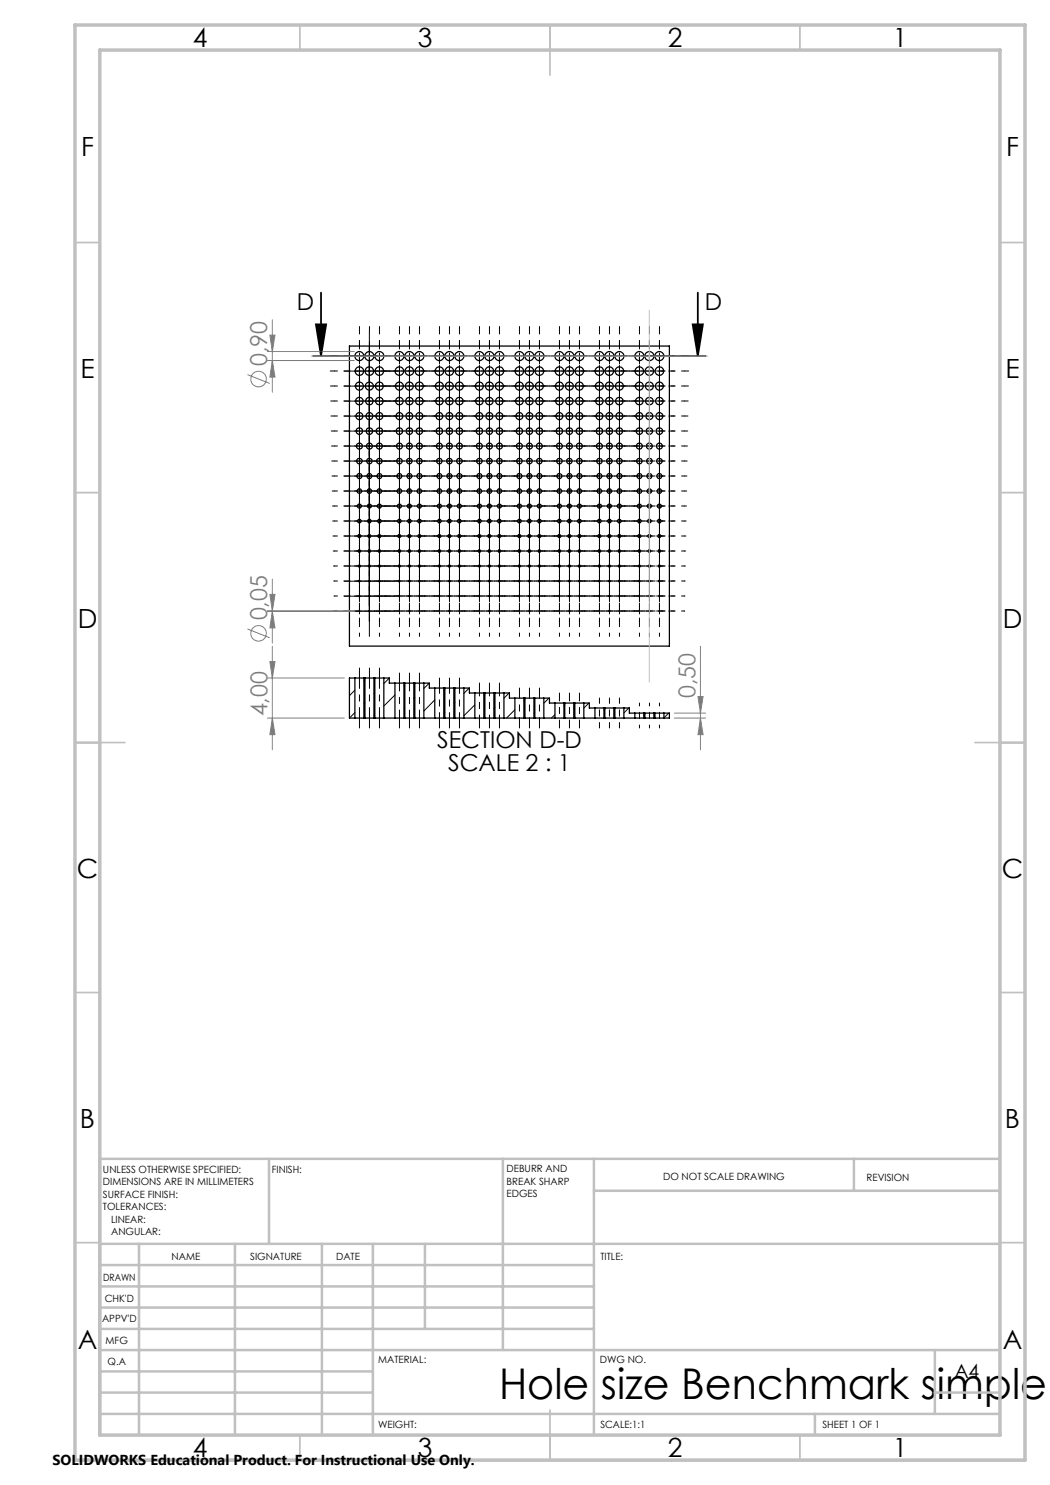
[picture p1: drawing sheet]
<svg xmlns="http://www.w3.org/2000/svg" width="210mm" height="297mm" viewBox="0 0 210 297" stroke-linecap="round" stroke-linejoin="round" font-family="sans-serif">
<defs><g id="words">
<text font-size="8.5" x="99.8" y="279.7">Hole size Benchmark simple</text>
<g font-size="5.3">
<text x="38.5" y="9.5">4</text>
<text x="83.5" y="9.5">3</text>
<text x="133.6" y="9.5">2</text>
<text x="178.6" y="9.5">1</text>
<text x="16.2" y="31.2">F</text>
<text x="201.2" y="31.2">F</text>
<text x="16.1" y="75.5">E</text>
<text x="201.1" y="75.5">E</text>
<text x="15.5" y="125.5">D</text>
<text x="200.5" y="125.5">D</text>
<text x="15.4" y="175.5">C</text>
<text x="200.4" y="175.5">C</text>
<text x="16" y="225.5">B</text>
<text x="201" y="225.5">B</text>
<text x="15.5" y="269.7">A</text>
<text x="200.5" y="269.7">A</text>
<text x="38.5" y="291.5">4</text>
<text x="83.5" y="291.5">3</text>
<text x="133.6" y="291.5">2</text>
<text x="178.6" y="291.5">1</text>
</g>
<g font-size="4.7">
<text x="59.4" y="62">D</text>
<text x="140.9" y="62">D</text>
<text x="87.4" y="149.7">SECTION D-D</text>
<text x="89.6" y="154.2">SCALE 2 : 1</text>
</g>
<g font-size="4.7" fill="#808080">
<text x="53.4" y="73.2" transform="rotate(-90 53.4 73.2)">0,90</text>
<text x="53.4" y="124.1" transform="rotate(-90 53.4 124.1)">0,05</text>
<text x="53.5" y="143.3" transform="rotate(-90 53.5 143.3)">4,00</text>
<text x="139.1" y="139.6" transform="rotate(-90 139.1 139.6)">0,50</text>
</g>
<text font-size="3.9" x="190.9" y="275.5">A4</text>
<text font-size="2.9" x="10.5" y="292.9">SOLIDWORKS Educational Product. For Instructional Use Only.</text>
<g font-size="2">
<text x="20.6" y="234.6">UNLESS OTHERWISE SPECIFIED:</text>
<text x="20.6" y="237.1">DIMENSIONS ARE IN MILLIMETERS</text>
<text x="20.6" y="239.6">SURFACE FINISH:</text>
<text x="54.4" y="234.6">FINISH:</text>
<text x="101.3" y="234.5">DEBURR AND</text>
<text x="101.3" y="237">BREAK SHARP</text>
<text x="101.3" y="239.5">EDGES</text>
<text x="132.6" y="236">DO NOT SCALE DRAWING</text>
<text x="173.3" y="236.2">REVISION</text>
<text x="20.6" y="242.1">TOLERANCES:</text>
<text x="22.2" y="244.6">LINEAR:</text>
<text x="22.2" y="247.1">ANGULAR:</text>
<text x="34.3" y="252">NAME</text>
<text x="50" y="251.9">SIGNATURE</text>
<text x="67.2" y="251.9">DATE</text>
<text x="120.1" y="251.9">TITLE:</text>
<text x="20.6" y="256.1">DRAWN</text>
<text x="20.9" y="260.3">CHK'D</text>
<text x="20.4" y="264.4">APPV'D</text>
<text x="21.1" y="268.8">MFG</text>
<text x="21.5" y="273">Q.A</text>
<text x="75.6" y="272.5">MATERIAL:</text>
<text x="120" y="272.5">DWG NO.</text>
<text x="75.6" y="285.5">WEIGHT:</text>
<text x="120.1" y="285.6">SCALE:1:1</text>
<text x="164.5" y="285.6">SHEET 1 OF 1</text>
</g>
</g></defs>
<g fill="none" stroke="#000" stroke-width=".25">
<path d="M69.9 69.2h64v60h-64zM71 135.6h1.8M71 135.6h-1.1v8h1.1M71 135.6v8M72.8 135.6h.2M72.8 135.6v8M73 135.6h1.8M73 135.6v8M73.8 122.2h.1zM74.8 135.6h.2M74.8 135.6v8M75 135.6h1.8"/>
<path d="M75 135.6v8M75.8 122.2l.1 .1zM76.8 135.6h1.1v1h1.1M76.8 135.6v8M79 136.6h1.8M79 136.6v7M79.8 122.2h.1zM80.8 136.6h.2M80.8 136.6v7M81 136.6h1.8M81 136.6v7M81.8 122.2l.1 .1z"/>
<path d="M82.8 136.6h.2M82.8 136.6v7M83 136.6h1.8M83 136.6v7M83.8 122.2l.1 .1zM84.8 136.6h1.1v1h1.1M84.8 136.6v7M87 137.6h1.8M87 137.6v6M87.8 122.2l.1 .1zM88.8 137.6h.2M88.8 137.6v6"/>
<path d="M89 137.6h1.8M89 137.6v6M89.8 122.2l.1 .1zM90.8 137.6h.2M90.8 137.6v6M91 137.6h1.8M91 137.6v6M92.8 137.6h1.1v1h1.1M92.8 137.6v6M95 138.6h1.8M95 138.6v5M95.8 122.2l.1 .1z"/>
<path d="M96.8 138.6h.2M96.8 138.6v5M97 138.6h1.8M97 138.6v5M97.8 122.2h.1zM98.8 138.6v5M98.8 138.6h.2M99 138.6h1.8M99 138.6v5M99.8 122.2h.1zM100.8 138.6v5M100.8 138.6h1.1v1h1.1"/>
<path d="M103 139.6h1.8M103 139.6v4M103.8 122.2h.1zM104.8 139.6h.2M104.8 139.6v4M105 139.6h1.8M105 139.6v4M105.8 122.2h.1zM106.8 139.6h.2M106.8 139.6v4M107 139.6h1.8M107 139.6v4"/>
<path d="M107.8 122.2l.1 .1zM108.8 139.6h1.1v1h1.1M108.8 139.6v4M113.8 122.2l.1 .1zM115.8 122.2l.1 .1zM119.8 122.2l.1 .1zM121.8 122.2l.1 .1zM123.8 122.2h.1zM127.8 122.2l.1 .1zM129.8 122.2h.1zM71 143.6h1.8M72.8 143.6h.2"/>
<path d="M73 143.6h1.8M74.8 143.6h.2M75 143.6h1.8M76.8 143.6h2.2M79 143.6h1.8M80.8 143.6h.2M81 143.6h1.8M82.8 143.6h.2M83 143.6h1.8M84.8 143.6h2.2M87 143.6h1.8M88.8 143.6h.2"/>
<path d="M89 143.6h1.8M90.8 143.6h.2M91 143.6h1.8M92.8 143.6h2.2M95 143.6h1.8M96.8 143.6h.2M97 143.6h1.8M98.8 143.6h.2M99 143.6h1.8M100.8 143.6h2.2M103 143.6h1.8M104.8 143.6h.2"/>
<path d="M105 143.6h1.8M106.8 143.6h.2M107 143.6h1.8M108.8 143.6h2.2M111 140.6h1.8M111 143.6h1.8M111 140.6v3M112.8 143.6h.2M112.8 140.6h.2M112.8 140.6v3M113 140.6h1.8M113 143.6h1.8"/>
<path d="M113 140.6v3M114.8 143.6h.2M114.8 140.6v3M114.8 140.6h.2M115 140.6h1.8M115 143.6h1.8M115 140.6v3M116.8 143.6h2.2M116.8 140.6h1.1v1h1.1M116.8 140.6v3M119 141.6h1.8M119 143.6h1.8"/>
<path d="M119 141.6v2M120.8 143.6h.2M120.8 141.6h.2M120.8 141.6v2M121 141.6h1.8M121 143.6h1.8M121 141.6v2M122.8 143.6h.2M122.8 141.6h.2M122.8 141.6v2M123 141.6h1.8M123 143.6h1.8"/>
<path d="M123 141.6v2M124.8 143.6h2.2M124.8 141.6h1.1v1h1.1M124.8 141.6v2M127 142.6h1.8M127 143.6h1.8M127 142.6v1M128.8 143.6h.2M128.8 142.6h.2M128.8 142.6v1M129 142.6h1.8M129 143.6h1.8"/>
<path d="M129 142.6v1M130.8 143.6h.2M130.8 142.6h.2M130.8 142.6v1M131 142.6h1.8M131 143.6h1.8M131 142.6v1M132.8 142.6h1.1v1h-1.1M132.8 142.6v1"/>
<circle cx="71.9" cy="71.2" r=".91"/>
<circle cx="71.9" cy="74.2" r=".85"/>
<circle cx="71.9" cy="77.2" r=".81"/>
<circle cx="73.9" cy="77.2" r=".81"/>
<circle cx="73.9" cy="74.2" r=".86"/>
<circle cx="73.9" cy="71.2" r=".91"/>
<circle cx="75.9" cy="74.2" r=".85"/>
<circle cx="75.9" cy="77.2" r=".81"/>
<circle cx="75.9" cy="71.2" r=".91"/>
<circle cx="79.9" cy="74.2" r=".86"/>
<circle cx="79.9" cy="71.2" r=".91"/>
<circle cx="79.9" cy="77.2" r=".8"/>
<circle cx="81.9" cy="77.2" r=".81"/>
<circle cx="81.9" cy="74.2" r=".86"/>
<circle cx="81.9" cy="71.2" r=".91"/>
<circle cx="83.9" cy="71.2" r=".92"/>
<circle cx="83.9" cy="74.2" r=".85"/>
<circle cx="83.9" cy="77.2" r=".81"/>
<circle cx="87.9" cy="77.2" r=".81"/>
<circle cx="87.9" cy="74.2" r=".86"/>
<circle cx="87.9" cy="71.2" r=".91"/>
<circle cx="89.9" cy="74.2" r=".85"/>
<circle cx="89.9" cy="77.2" r=".81"/>
<circle cx="89.9" cy="71.2" r=".91"/>
<circle cx="91.9" cy="71.2" r=".91"/>
<circle cx="91.9" cy="77.2" r=".8"/>
<circle cx="91.9" cy="74.2" r=".85"/>
<circle cx="95.9" cy="74.2" r=".85"/>
<circle cx="95.9" cy="77.2" r=".81"/>
<circle cx="95.9" cy="71.2" r=".91"/>
<circle cx="97.9" cy="71.2" r=".92"/>
<circle cx="97.9" cy="74.2" r=".85"/>
<circle cx="97.9" cy="77.2" r=".81"/>
<circle cx="99.9" cy="77.2" r=".81"/>
<circle cx="99.9" cy="74.2" r=".86"/>
<circle cx="99.9" cy="71.2" r=".91"/>
<circle cx="103.9" cy="71.2" r=".92"/>
<circle cx="103.9" cy="74.2" r=".85"/>
<circle cx="103.9" cy="77.2" r=".81"/>
<circle cx="105.9" cy="74.2" r=".86"/>
<circle cx="105.9" cy="71.2" r=".91"/>
<circle cx="105.9" cy="77.2" r=".8"/>
<circle cx="107.9" cy="77.2" r=".81"/>
<circle cx="107.9" cy="74.2" r=".86"/>
<circle cx="107.9" cy="71.2" r=".91"/>
<circle cx="111.9" cy="71.2" r=".91"/>
<circle cx="111.9" cy="77.2" r=".8"/>
<circle cx="111.9" cy="74.2" r=".85"/>
<circle cx="113.9" cy="77.2" r=".81"/>
<circle cx="113.9" cy="74.2" r=".86"/>
<circle cx="113.9" cy="71.2" r=".91"/>
<circle cx="115.9" cy="74.2" r=".85"/>
<circle cx="115.9" cy="77.2" r=".81"/>
<circle cx="115.9" cy="71.2" r=".91"/>
<circle cx="119.9" cy="77.2" r=".81"/>
<circle cx="119.9" cy="74.2" r=".86"/>
<circle cx="119.9" cy="71.2" r=".91"/>
<circle cx="121.9" cy="74.2" r=".85"/>
<circle cx="121.9" cy="77.2" r=".81"/>
<circle cx="121.9" cy="71.2" r=".91"/>
<circle cx="123.9" cy="71.2" r=".92"/>
<circle cx="123.9" cy="74.2" r=".85"/>
<circle cx="123.9" cy="77.2" r=".81"/>
<circle cx="127.9" cy="74.2" r=".85"/>
<circle cx="127.9" cy="77.2" r=".81"/>
<circle cx="127.9" cy="71.2" r=".91"/>
<circle cx="129.9" cy="71.2" r=".92"/>
<circle cx="129.9" cy="74.2" r=".85"/>
<circle cx="129.9" cy="77.2" r=".81"/>
<circle cx="131.9" cy="74.2" r=".86"/>
<circle cx="131.9" cy="71.2" r=".91"/>
<circle cx="131.9" cy="77.2" r=".8"/>
<circle cx="71.9" cy="80.2" r=".74"/>
<circle cx="71.9" cy="86.2" r=".64"/>
<circle cx="71.9" cy="98.2" r=".45"/>
<circle cx="71.9" cy="95.2" r=".5"/>
<circle cx="71.9" cy="83.2" r=".71"/>
<circle cx="71.9" cy="92.2" r=".55"/>
<circle cx="71.9" cy="89.2" r=".6"/>
<circle cx="73.9" cy="83.2" r=".7"/>
<circle cx="73.9" cy="95.2" r=".49"/>
<circle cx="73.9" cy="98.2" r=".44"/>
<circle cx="73.9" cy="80.2" r=".74"/>
<circle cx="73.9" cy="86.2" r=".64"/>
<circle cx="73.9" cy="92.2" r=".55"/>
<circle cx="73.9" cy="89.2" r=".6"/>
<circle cx="75.9" cy="92.2" r=".55"/>
<circle cx="75.9" cy="80.2" r=".75"/>
<circle cx="75.9" cy="89.2" r=".6"/>
<circle cx="75.9" cy="86.2" r=".65"/>
<circle cx="75.9" cy="98.2" r=".44"/>
<circle cx="75.9" cy="83.2" r=".7"/>
<circle cx="75.9" cy="95.2" r=".49"/>
<circle cx="79.9" cy="95.2" r=".49"/>
<circle cx="79.9" cy="83.2" r=".7"/>
<circle cx="79.9" cy="98.2" r=".44"/>
<circle cx="79.9" cy="80.2" r=".74"/>
<circle cx="79.9" cy="86.2" r=".64"/>
<circle cx="79.9" cy="92.2" r=".55"/>
<circle cx="79.9" cy="89.2" r=".6"/>
<circle cx="81.9" cy="92.2" r=".55"/>
<circle cx="81.9" cy="89.2" r=".6"/>
<circle cx="81.9" cy="86.2" r=".65"/>
<circle cx="81.9" cy="98.2" r=".44"/>
<circle cx="81.9" cy="95.2" r=".49"/>
<circle cx="81.9" cy="83.2" r=".7"/>
<circle cx="81.9" cy="80.2" r=".74"/>
<circle cx="83.9" cy="86.2" r=".64"/>
<circle cx="83.9" cy="98.2" r=".45"/>
<circle cx="83.9" cy="92.2" r=".55"/>
<circle cx="83.9" cy="95.2" r=".5"/>
<circle cx="83.9" cy="83.2" r=".71"/>
<circle cx="83.9" cy="80.2" r=".75"/>
<circle cx="83.9" cy="89.2" r=".6"/>
<circle cx="87.9" cy="92.2" r=".55"/>
<circle cx="87.9" cy="89.2" r=".6"/>
<circle cx="87.9" cy="86.2" r=".65"/>
<circle cx="87.9" cy="98.2" r=".44"/>
<circle cx="87.9" cy="83.2" r=".7"/>
<circle cx="87.9" cy="95.2" r=".49"/>
<circle cx="87.9" cy="80.2" r=".74"/>
<circle cx="89.9" cy="98.2" r=".45"/>
<circle cx="89.9" cy="92.2" r=".55"/>
<circle cx="89.9" cy="95.2" r=".5"/>
<circle cx="89.9" cy="83.2" r=".71"/>
<circle cx="89.9" cy="80.2" r=".75"/>
<circle cx="89.9" cy="89.2" r=".6"/>
<circle cx="89.9" cy="86.2" r=".65"/>
<circle cx="91.9" cy="80.2" r=".74"/>
<circle cx="91.9" cy="86.2" r=".64"/>
<circle cx="91.9" cy="98.2" r=".45"/>
<circle cx="91.9" cy="95.2" r=".5"/>
<circle cx="91.9" cy="83.2" r=".71"/>
<circle cx="91.9" cy="92.2" r=".55"/>
<circle cx="91.9" cy="89.2" r=".6"/>
<circle cx="95.9" cy="98.2" r=".45"/>
<circle cx="95.9" cy="92.2" r=".55"/>
<circle cx="95.9" cy="95.2" r=".5"/>
<circle cx="95.9" cy="80.2" r=".75"/>
<circle cx="95.9" cy="89.2" r=".6"/>
<circle cx="95.9" cy="86.2" r=".65"/>
<circle cx="95.9" cy="83.2" r=".7"/>
<circle cx="97.9" cy="80.2" r=".74"/>
<circle cx="97.9" cy="86.2" r=".64"/>
<circle cx="97.9" cy="98.2" r=".45"/>
<circle cx="97.9" cy="83.2" r=".71"/>
<circle cx="97.9" cy="92.2" r=".55"/>
<circle cx="97.9" cy="95.2" r=".5"/>
<circle cx="97.9" cy="89.2" r=".6"/>
<circle cx="99.9" cy="95.2" r=".49"/>
<circle cx="99.9" cy="83.2" r=".7"/>
<circle cx="99.9" cy="98.2" r=".44"/>
<circle cx="99.9" cy="80.2" r=".74"/>
<circle cx="99.9" cy="86.2" r=".64"/>
<circle cx="99.9" cy="92.2" r=".55"/>
<circle cx="99.9" cy="89.2" r=".6"/>
<circle cx="103.9" cy="86.2" r=".64"/>
<circle cx="103.9" cy="98.2" r=".45"/>
<circle cx="103.9" cy="92.2" r=".55"/>
<circle cx="103.9" cy="83.2" r=".71"/>
<circle cx="103.9" cy="95.2" r=".5"/>
<circle cx="103.9" cy="80.2" r=".75"/>
<circle cx="103.9" cy="89.2" r=".6"/>
<circle cx="105.9" cy="83.2" r=".7"/>
<circle cx="105.9" cy="95.2" r=".49"/>
<circle cx="105.9" cy="98.2" r=".44"/>
<circle cx="105.9" cy="80.2" r=".74"/>
<circle cx="105.9" cy="86.2" r=".64"/>
<circle cx="105.9" cy="92.2" r=".55"/>
<circle cx="105.9" cy="89.2" r=".6"/>
<circle cx="107.9" cy="92.2" r=".55"/>
<circle cx="107.9" cy="89.2" r=".6"/>
<circle cx="107.9" cy="86.2" r=".65"/>
<circle cx="107.9" cy="98.2" r=".44"/>
<circle cx="107.9" cy="95.2" r=".49"/>
<circle cx="107.9" cy="83.2" r=".7"/>
<circle cx="107.9" cy="80.2" r=".74"/>
<circle cx="111.9" cy="83.2" r=".7"/>
<circle cx="111.9" cy="98.2" r=".44"/>
<circle cx="111.9" cy="80.2" r=".74"/>
<circle cx="111.9" cy="86.2" r=".64"/>
<circle cx="111.9" cy="92.2" r=".55"/>
<circle cx="111.9" cy="95.2" r=".5"/>
<circle cx="111.9" cy="89.2" r=".6"/>
<circle cx="113.9" cy="92.2" r=".55"/>
<circle cx="113.9" cy="89.2" r=".6"/>
<circle cx="113.9" cy="86.2" r=".65"/>
<circle cx="113.9" cy="98.2" r=".44"/>
<circle cx="113.9" cy="95.2" r=".49"/>
<circle cx="113.9" cy="83.2" r=".7"/>
<circle cx="113.9" cy="80.2" r=".74"/>
<circle cx="115.9" cy="98.2" r=".45"/>
<circle cx="115.9" cy="92.2" r=".55"/>
<circle cx="115.9" cy="83.2" r=".71"/>
<circle cx="115.9" cy="95.2" r=".5"/>
<circle cx="115.9" cy="80.2" r=".75"/>
<circle cx="115.9" cy="89.2" r=".6"/>
<circle cx="115.9" cy="86.2" r=".65"/>
<circle cx="119.9" cy="83.2" r=".7"/>
<circle cx="119.9" cy="95.2" r=".49"/>
<circle cx="119.9" cy="98.2" r=".44"/>
<circle cx="119.9" cy="89.2" r=".61"/>
<circle cx="119.9" cy="80.2" r=".74"/>
<circle cx="119.9" cy="86.2" r=".64"/>
<circle cx="119.9" cy="92.2" r=".55"/>
<circle cx="121.9" cy="98.2" r=".45"/>
<circle cx="121.9" cy="92.2" r=".55"/>
<circle cx="121.9" cy="95.2" r=".5"/>
<circle cx="121.9" cy="80.2" r=".75"/>
<circle cx="121.9" cy="89.2" r=".6"/>
<circle cx="121.9" cy="86.2" r=".65"/>
<circle cx="121.9" cy="83.2" r=".7"/>
<circle cx="123.9" cy="80.2" r=".74"/>
<circle cx="123.9" cy="86.2" r=".64"/>
<circle cx="123.9" cy="98.2" r=".45"/>
<circle cx="123.9" cy="92.2" r=".55"/>
<circle cx="123.9" cy="83.2" r=".71"/>
<circle cx="123.9" cy="95.2" r=".5"/>
<circle cx="123.9" cy="89.2" r=".6"/>
<circle cx="127.9" cy="92.2" r=".55"/>
<circle cx="127.9" cy="80.2" r=".75"/>
<circle cx="127.9" cy="89.2" r=".6"/>
<circle cx="127.9" cy="86.2" r=".65"/>
<circle cx="127.9" cy="98.2" r=".44"/>
<circle cx="127.9" cy="83.2" r=".7"/>
<circle cx="127.9" cy="95.2" r=".49"/>
<circle cx="129.9" cy="86.2" r=".64"/>
<circle cx="129.9" cy="98.2" r=".45"/>
<circle cx="129.9" cy="92.2" r=".55"/>
<circle cx="129.9" cy="95.2" r=".5"/>
<circle cx="129.9" cy="83.2" r=".71"/>
<circle cx="129.9" cy="80.2" r=".75"/>
<circle cx="129.9" cy="89.2" r=".6"/>
<circle cx="131.9" cy="83.2" r=".7"/>
<circle cx="131.9" cy="95.2" r=".49"/>
<circle cx="131.9" cy="98.2" r=".44"/>
<circle cx="131.9" cy="80.2" r=".74"/>
<circle cx="131.9" cy="86.2" r=".64"/>
<circle cx="131.9" cy="92.2" r=".55"/>
<circle cx="131.9" cy="89.2" r=".6"/>
<circle cx="71.9" cy="113.2" r=".19"/>
<circle cx="71.9" cy="104.2" r=".35"/>
<circle cx="71.9" cy="101.2" r=".39"/>
<circle cx="71.9" cy="119.2" r=".11"/>
<circle cx="71.9" cy="116.2" r=".16"/>
<circle cx="71.9" cy="110.2" r=".25"/>
<circle cx="71.9" cy="107.2" r=".29"/>
<circle cx="73.9" cy="107.2" r=".3"/>
<circle cx="73.9" cy="119.2" r=".11"/>
<circle cx="73.9" cy="113.2" r=".19"/>
<circle cx="73.9" cy="104.2" r=".35"/>
<circle cx="73.9" cy="101.2" r=".39"/>
<circle cx="73.9" cy="116.2" r=".16"/>
<circle cx="73.9" cy="110.2" r=".25"/>
<circle cx="75.9" cy="101.2" r=".4"/>
<circle cx="75.9" cy="110.2" r=".25"/>
<circle cx="75.9" cy="107.2" r=".3"/>
<circle cx="75.9" cy="119.2" r=".11"/>
<circle cx="75.9" cy="113.2" r=".19"/>
<circle cx="75.9" cy="104.2" r=".35"/>
<circle cx="75.9" cy="116.2" r=".16"/>
<circle cx="79.9" cy="107.2" r=".3"/>
<circle cx="79.9" cy="113.2" r=".19"/>
<circle cx="79.9" cy="104.2" r=".35"/>
<circle cx="79.9" cy="101.2" r=".39"/>
<circle cx="79.9" cy="119.2" r=".11"/>
<circle cx="79.9" cy="116.2" r=".16"/>
<circle cx="79.9" cy="110.2" r=".25"/>
<circle cx="81.9" cy="101.2" r=".4"/>
<circle cx="81.9" cy="110.2" r=".25"/>
<circle cx="81.9" cy="107.2" r=".3"/>
<circle cx="81.9" cy="119.2" r=".11"/>
<circle cx="81.9" cy="113.2" r=".19"/>
<circle cx="81.9" cy="104.2" r=".35"/>
<circle cx="81.9" cy="116.2" r=".16"/>
<circle cx="83.9" cy="113.2" r=".2"/>
<circle cx="83.9" cy="104.2" r=".36"/>
<circle cx="83.9" cy="101.2" r=".4"/>
<circle cx="83.9" cy="110.2" r=".25"/>
<circle cx="83.9" cy="107.2" r=".3"/>
<circle cx="83.9" cy="119.2" r=".1"/>
<circle cx="83.9" cy="116.2" r=".16"/>
<circle cx="87.9" cy="101.2" r=".4"/>
<circle cx="87.9" cy="110.2" r=".25"/>
<circle cx="87.9" cy="107.2" r=".3"/>
<circle cx="87.9" cy="119.2" r=".11"/>
<circle cx="87.9" cy="113.2" r=".19"/>
<circle cx="87.9" cy="104.2" r=".35"/>
<circle cx="87.9" cy="116.2" r=".16"/>
<circle cx="89.9" cy="113.2" r=".2"/>
<circle cx="89.9" cy="104.2" r=".36"/>
<circle cx="89.9" cy="101.2" r=".4"/>
<circle cx="89.9" cy="110.2" r=".25"/>
<circle cx="89.9" cy="107.2" r=".3"/>
<circle cx="89.9" cy="119.2" r=".11"/>
<circle cx="89.9" cy="116.2" r=".16"/>
<circle cx="91.9" cy="107.2" r=".3"/>
<circle cx="91.9" cy="113.2" r=".19"/>
<circle cx="91.9" cy="104.2" r=".35"/>
<circle cx="91.9" cy="101.2" r=".39"/>
<circle cx="91.9" cy="119.2" r=".11"/>
<circle cx="91.9" cy="116.2" r=".16"/>
<circle cx="91.9" cy="110.2" r=".25"/>
<circle cx="95.9" cy="113.2" r=".2"/>
<circle cx="95.9" cy="101.2" r=".4"/>
<circle cx="95.9" cy="110.2" r=".25"/>
<circle cx="95.9" cy="107.2" r=".3"/>
<circle cx="95.9" cy="119.2" r=".11"/>
<circle cx="95.9" cy="104.2" r=".35"/>
<circle cx="95.9" cy="116.2" r=".16"/>
<circle cx="97.9" cy="113.2" r=".19"/>
<circle cx="97.9" cy="104.2" r=".35"/>
<circle cx="97.9" cy="101.2" r=".39"/>
<circle cx="97.9" cy="119.2" r=".11"/>
<circle cx="97.9" cy="116.2" r=".16"/>
<circle cx="97.9" cy="110.2" r=".25"/>
<circle cx="97.9" cy="107.2" r=".29"/>
<circle cx="99.9" cy="107.2" r=".3"/>
<circle cx="99.9" cy="119.2" r=".11"/>
<circle cx="99.9" cy="113.2" r=".19"/>
<circle cx="99.9" cy="104.2" r=".35"/>
<circle cx="99.9" cy="101.2" r=".39"/>
<circle cx="99.9" cy="116.2" r=".16"/>
<circle cx="99.9" cy="110.2" r=".25"/>
<circle cx="103.9" cy="113.2" r=".19"/>
<circle cx="103.9" cy="104.2" r=".36"/>
<circle cx="103.9" cy="101.2" r=".4"/>
<circle cx="103.9" cy="119.2" r=".1"/>
<circle cx="103.9" cy="110.2" r=".25"/>
<circle cx="103.9" cy="107.2" r=".3"/>
<circle cx="103.9" cy="116.2" r=".15"/>
<circle cx="105.9" cy="107.2" r=".3"/>
<circle cx="105.9" cy="113.2" r=".19"/>
<circle cx="105.9" cy="104.2" r=".35"/>
<circle cx="105.9" cy="101.2" r=".39"/>
<circle cx="105.9" cy="119.2" r=".11"/>
<circle cx="105.9" cy="116.2" r=".16"/>
<circle cx="105.9" cy="110.2" r=".25"/>
<circle cx="107.9" cy="101.2" r=".4"/>
<circle cx="107.9" cy="110.2" r=".25"/>
<circle cx="107.9" cy="107.2" r=".3"/>
<circle cx="107.9" cy="119.2" r=".11"/>
<circle cx="107.9" cy="113.2" r=".19"/>
<circle cx="107.9" cy="104.2" r=".35"/>
<circle cx="107.9" cy="116.2" r=".16"/>
<circle cx="111.9" cy="107.2" r=".3"/>
<circle cx="111.9" cy="113.2" r=".19"/>
<circle cx="111.9" cy="104.2" r=".35"/>
<circle cx="111.9" cy="101.2" r=".39"/>
<circle cx="111.9" cy="119.2" r=".11"/>
<circle cx="111.9" cy="116.2" r=".16"/>
<circle cx="111.9" cy="110.2" r=".25"/>
<circle cx="113.9" cy="101.2" r=".4"/>
<circle cx="113.9" cy="110.2" r=".25"/>
<circle cx="113.9" cy="107.2" r=".3"/>
<circle cx="113.9" cy="119.2" r=".11"/>
<circle cx="113.9" cy="113.2" r=".19"/>
<circle cx="113.9" cy="104.2" r=".35"/>
<circle cx="113.9" cy="116.2" r=".16"/>
<circle cx="115.9" cy="113.2" r=".2"/>
<circle cx="115.9" cy="104.2" r=".36"/>
<circle cx="115.9" cy="101.2" r=".4"/>
<circle cx="115.9" cy="110.2" r=".25"/>
<circle cx="115.9" cy="107.2" r=".3"/>
<circle cx="115.9" cy="119.2" r=".11"/>
<circle cx="115.9" cy="116.2" r=".16"/>
<circle cx="119.9" cy="110.2" r=".25"/>
<circle cx="119.9" cy="107.2" r=".3"/>
<circle cx="119.9" cy="119.2" r=".11"/>
<circle cx="119.9" cy="113.2" r=".19"/>
<circle cx="119.9" cy="104.2" r=".35"/>
<circle cx="119.9" cy="101.2" r=".39"/>
<circle cx="119.9" cy="116.2" r=".16"/>
<circle cx="121.9" cy="113.2" r=".2"/>
<circle cx="121.9" cy="101.2" r=".4"/>
<circle cx="121.9" cy="110.2" r=".25"/>
<circle cx="121.9" cy="107.2" r=".3"/>
<circle cx="121.9" cy="119.2" r=".11"/>
<circle cx="121.9" cy="104.2" r=".35"/>
<circle cx="121.9" cy="116.2" r=".16"/>
<circle cx="123.9" cy="113.2" r=".19"/>
<circle cx="123.9" cy="104.2" r=".35"/>
<circle cx="123.9" cy="101.2" r=".39"/>
<circle cx="123.9" cy="116.2" r=".16"/>
<circle cx="123.9" cy="110.2" r=".25"/>
<circle cx="123.9" cy="107.2" r=".29"/>
<circle cx="123.9" cy="119.2" r=".1"/>
<circle cx="127.9" cy="101.2" r=".4"/>
<circle cx="127.9" cy="110.2" r=".25"/>
<circle cx="127.9" cy="107.2" r=".3"/>
<circle cx="127.9" cy="119.2" r=".11"/>
<circle cx="127.9" cy="113.2" r=".19"/>
<circle cx="127.9" cy="104.2" r=".35"/>
<circle cx="127.9" cy="116.2" r=".16"/>
<circle cx="129.9" cy="113.2" r=".2"/>
<circle cx="129.9" cy="104.2" r=".36"/>
<circle cx="129.9" cy="101.2" r=".4"/>
<circle cx="129.9" cy="110.2" r=".25"/>
<circle cx="129.9" cy="107.2" r=".3"/>
<circle cx="129.9" cy="119.2" r=".11"/>
<circle cx="129.9" cy="116.2" r=".16"/>
<circle cx="131.9" cy="107.2" r=".3"/>
<circle cx="131.9" cy="113.2" r=".19"/>
<circle cx="131.9" cy="104.2" r=".35"/>
<circle cx="131.9" cy="101.2" r=".39"/>
<circle cx="131.9" cy="119.2" r=".11"/>
<circle cx="131.9" cy="116.2" r=".16"/>
<circle cx="131.9" cy="110.2" r=".25"/>
<circle cx="71.9" cy="122.2" r=".06"/>
<circle cx="91.9" cy="122.2" r=".06"/>
<circle cx="111.9" cy="122.2" r=".06"/>
<circle cx="131.9" cy="122.2" r=".06"/>
</g>
<g fill="none" stroke="#000" stroke-width=".2">
<path d="M68.9 71.2h10M68.9 77.2h10M68.9 74.2h10M73.9 66.2v61M68.9 98.2h10M68.9 95.2h10M68.9 92.2h10M68.9 89.2h10M68.9 86.2h10M68.9 83.2h10M68.9 80.2h10M68.9 119.2h10"/>
<path d="M68.9 116.2h10M68.9 113.2h10M68.9 110.2h10M68.9 107.2h10M68.9 104.2h10M68.9 101.2h10M68.9 122.2h10M71 138l-1.1 1.1M73 136l-.2 .2M75 138.5l-.2 .2M77.9 135.6l-1.1 1.1M79 139l-2.2 2.2"/>
<path d="M81 137l-.2 .2M83 139.5l-.2 .2M85.9 136.6l-1.1 1.1M87 140l-2.2 2.2M89 138l-.2 .2M93.8 137.6l-1 1.1M97 139l-.2 .2M101.8 138.6l-1 1.1M105 139.9l-.2 .3M109.8 139.6l-1 1M71 142.5l-1.1 1.1M73 140.5l-.2 .2"/>
<path d="M75 143l-.2 .2M79 143.5l-.2 .1M81 141.5l-.2 .2M89 142.5l-.2 .2M91 140.5l-.2 .2M95 141l-2.2 2.2M97 143.5l-.2 .1M99 141.5l-.2 .2M103 142l-1.7 1.6M107 142.4l-.2 .2M111 142.9l-.7 .7M113 140.9l-.2 .2"/>
<path d="M115 143.4l-.2 .2M117.8 140.6l-1 1M121 141.9l-.2 .2M125.8 141.6l-1 1M129 142.9l-.2 .2M133.7 142.6l-.9 1"/>
</g>
<g fill="none" stroke="#808080" stroke-width=".2">
<path d="M49.5 74.9l4.4 1.8M53.5 70.3h17.4M53.5 72.1h17.4M54 67h1l-.5 3.3zM54.5 72.1l.5 3.3h-1zM54.5 64v14.5M54 118.9h1l-.5 3.3zM54.5 115.8v12.8M49.5 125.8l4.4 1.8M53.5 122.2h17.4M53.5 122.3h17.4M53.5 135.6h15.4"/>
<path d="M54 132.3h1l-.5 3.3zM54.5 122.3l.5 3.3h-1zM54.5 129.3v20.7M139.6 139.3h1l-.5 3.3zM140.1 129.3v20.7M53.5 143.6h15.4M54.5 143.6l.5 3.3h-1zM134.9 143.6h6.2M134.9 142.6h6.2M140.1 143.6l.5 3.3h-1z"/>
<circle cx="51.7" cy="75.8" r="1.55"/>
<circle cx="51.7" cy="126.7" r="1.55"/>
</g>
<path d="M64.2 58.5v12.7M139.6 58.5v12.7M62.6 71.2h12.7M63.2 64.9h2l-1 6.3zM128.4 71.2h12.7M138.5 64.9h2.1l-1 6.3z" fill="none" stroke="#000" stroke-width=".35"/>
<g fill="none" stroke="#000" stroke-width=".2" stroke-dasharray="15.2 1.3 1.3 1.3">
<path d="M66.9 71.2h-.9M66.9 77.2h-.8M66.9 74.2h-.9M71.9 66.2v-.9M71.9 76.2v.9M71.9 78.2v-.7M71.9 75.2v-.7M71.9 72.2v-.8M71.9 69.2v-.8M71.9 79.2v.9M73.9 66.2v-.9M73.9 76.2v.9"/>
<path d="M73.9 78.2v-.7M73.9 75.2v-.7M73.9 72.2v-.8M73.9 69.2v-.8M73.9 79.2v.9M75.9 66.2v-.9M75.9 76.2v.9M75.9 78.2v-.7M75.9 75.2v-.7M75.9 72.2v-.8M75.9 69.2v-.8M75.9 79.2v.9"/>
<path d="M79.9 66.2v-.9M79.9 76.2v.9M79.9 78.2v-.7M79.9 75.2v-.7M79.9 72.2v-.8M79.9 69.2v-.8M79.9 79.2v.9M81.9 66.2v-.9M81.9 76.2v.9M81.9 78.2v-.7M81.9 75.2v-.7M81.9 72.2v-.8"/>
<path d="M81.9 69.2v-.8M81.9 79.2v.9M83.9 66.2v-.9M83.9 76.2v.9M83.9 78.2v-.7M83.9 75.2v-.7M83.9 72.2v-.8M83.9 69.2v-.8M83.9 79.2v.9M87.9 66.2v-.9M87.9 76.2v.9M87.9 78.2v-.7"/>
<path d="M87.9 75.2v-.7M87.9 72.2v-.8M87.9 69.2v-.8M87.9 79.2v.9M89.9 66.2v-.9M89.9 76.2v.9M89.9 78.2v-.7M89.9 75.2v-.7M89.9 72.2v-.8M89.9 69.2v-.8M89.9 79.2v.9M91.9 66.2v-.9"/>
<path d="M91.9 76.2v.9M91.9 78.2v-.7M91.9 75.2v-.7M91.9 72.2v-.8M91.9 69.2v-.8M91.9 79.2v.9M95.9 66.2v-.9M95.9 76.2v.9M95.9 78.2v-.7M95.9 75.2v-.7M95.9 72.2v-.8M95.9 69.2v-.8"/>
<path d="M95.9 79.2v.9M97.9 66.2v-.9M97.9 76.2v.9M97.9 78.2v-.7M97.9 75.2v-.7M97.9 72.2v-.8M97.9 69.2v-.8M97.9 79.2v.9M99.9 66.2v-.9M99.9 76.2v.9M99.9 78.2v-.7M99.9 75.2v-.7"/>
<path d="M99.9 72.2v-.8M99.9 69.2v-.8M99.9 79.2v.9M103.9 66.2v-.9M103.9 76.2v.9M103.9 78.2v-.7M103.9 75.2v-.7M103.9 72.2v-.8M103.9 69.2v-.8M103.9 79.2v.9M105.9 66.2v-.9M105.9 76.2v.9"/>
<path d="M105.9 78.2v-.7M105.9 75.2v-.7M105.9 72.2v-.8M105.9 69.2v-.8M105.9 79.2v.9M107.9 66.2v-.9M107.9 76.2v.9M107.9 78.2v-.7M107.9 75.2v-.7M107.9 72.2v-.8M107.9 69.2v-.8M107.9 79.2v.9"/>
<path d="M111.9 66.2v-.9M111.9 76.2v.9M111.9 78.2v-.7M111.9 75.2v-.7M111.9 72.2v-.8M111.9 69.2v-.8M111.9 79.2v.9M113.9 66.2v-.9M113.9 76.2v.9M113.9 78.2v-.7M113.9 75.2v-.7M113.9 72.2v-.8"/>
<path d="M113.9 69.2v-.8M113.9 79.2v.9M115.9 66.2v-.9M115.9 76.2v.9M115.9 78.2v-.7M115.9 75.2v-.7M115.9 72.2v-.8M115.9 69.2v-.8M115.9 79.2v.9M119.9 66.2v-.9M119.9 76.2v.9M119.9 78.2v-.7"/>
<path d="M119.9 75.2v-.7M119.9 72.2v-.8M119.9 69.2v-.8M119.9 79.2v.9M121.9 66.2v-.9M121.9 76.2v.9M121.9 78.2v-.7M121.9 75.2v-.7M121.9 72.2v-.8M121.9 69.2v-.8M121.9 79.2v.9M123.9 66.2v-.9"/>
<path d="M123.9 76.2v.9M123.9 78.2v-.7M123.9 75.2v-.7M123.9 72.2v-.8M123.9 69.2v-.8M123.9 79.2v.9M127.9 66.2v-.9M127.9 76.2v.9M127.9 78.2v-.7M127.9 75.2v-.7M127.9 72.2v-.8M127.9 69.2v-.8"/>
<path d="M127.9 79.2v.9M129.9 66.2v-.9M129.9 76.2v.9M129.9 78.2v-.7M129.9 75.2v-.7M129.9 72.2v-.8M129.9 69.2v-.8M129.9 79.2v.9M131.9 66.2v-.9M131.9 76.2v.9M131.9 78.2v-.7M131.9 75.2v-.7"/>
<path d="M131.9 72.2v-.8M131.9 69.2v-.8M131.9 79.2v.9M136.9 71.2h.9M136.9 77.2h.8M136.9 74.2h.8M66.9 98.2h-.5M66.9 95.2h-.5M66.9 92.2h-.6M66.9 89.2h-.6M66.9 86.2h-.7M66.9 83.2h-.7"/>
<path d="M66.9 80.2h-.8M71.9 99.2v-.3M71.9 96.2v-.4M71.9 93.2v-.4M71.9 90.2v-.5M71.9 87.2v-.5M71.9 97.2v.6M71.9 84.2v-.6M71.9 94.2v.6M71.9 81.2v-.6M71.9 91.2v.7M71.9 88.2v.7"/>
<path d="M71.9 85.2v.8M71.9 82.2v.8M73.9 99.2v-.3M73.9 96.2v-.4M73.9 93.2v-.4M73.9 90.2v-.5M73.9 87.2v-.5M73.9 97.2v.6M73.9 84.2v-.6M73.9 94.2v.6M73.9 81.2v-.6M73.9 91.2v.7"/>
<path d="M73.9 88.2v.7M73.9 85.2v.8M73.9 82.2v.8M75.9 99.2v-.3M75.9 96.2v-.4M75.9 93.2v-.4M75.9 90.2v-.5M75.9 87.2v-.5M75.9 97.2v.6M75.9 84.2v-.6M75.9 94.2v.6M75.9 81.2v-.6"/>
<path d="M75.9 91.2v.7M75.9 88.2v.7M75.9 85.2v.8M75.9 82.2v.8M79.9 99.2v-.3M79.9 96.2v-.4M79.9 93.2v-.4M79.9 90.2v-.5M79.9 87.2v-.5M79.9 97.2v.6M79.9 84.2v-.6M79.9 94.2v.6"/>
<path d="M79.9 81.2v-.6M79.9 91.2v.7M79.9 88.2v.7M79.9 85.2v.8M79.9 82.2v.8M81.9 99.2v-.3M81.9 96.2v-.4M81.9 93.2v-.4M81.9 90.2v-.5M81.9 87.2v-.5M81.9 97.2v.6M81.9 84.2v-.6"/>
<path d="M81.9 94.2v.6M81.9 81.2v-.6M81.9 91.2v.7M81.9 88.2v.7M81.9 85.2v.8M81.9 82.2v.8M83.9 99.2v-.3M83.9 96.2v-.4M83.9 93.2v-.4M83.9 90.2v-.5M83.9 87.2v-.5M83.9 97.2v.6"/>
<path d="M83.9 84.2v-.6M83.9 94.2v.6M83.9 81.2v-.6M83.9 91.2v.7M83.9 88.2v.7M83.9 85.2v.8M83.9 82.2v.8M87.9 99.2v-.3M87.9 96.2v-.4M87.9 93.2v-.4M87.9 90.2v-.5M87.9 87.2v-.5"/>
<path d="M87.9 97.2v.6M87.9 84.2v-.6M87.9 94.2v.6M87.9 81.2v-.6M87.9 91.2v.7M87.9 88.2v.7M87.9 85.2v.8M87.9 82.2v.8M89.9 99.2v-.3M89.9 96.2v-.4M89.9 93.2v-.4M89.9 90.2v-.5"/>
<path d="M89.9 87.2v-.5M89.9 97.2v.6M89.9 84.2v-.6M89.9 94.2v.6M89.9 81.2v-.6M89.9 91.2v.7M89.9 88.2v.7M89.9 85.2v.8M89.9 82.2v.8M91.9 99.2v-.3M91.9 96.2v-.4M91.9 93.2v-.4"/>
<path d="M91.9 90.2v-.5M91.9 87.2v-.5M91.9 97.2v.6M91.9 84.2v-.6M91.9 94.2v.6M91.9 81.2v-.6M91.9 91.2v.7M91.9 88.2v.7M91.9 85.2v.8M91.9 82.2v.8M95.9 99.2v-.3M95.9 96.2v-.4"/>
<path d="M95.9 93.2v-.4M95.9 90.2v-.5M95.9 87.2v-.5M95.9 97.2v.6M95.9 84.2v-.6M95.9 94.2v.6M95.9 81.2v-.6M95.9 91.2v.7M95.9 88.2v.7M95.9 85.2v.8M95.9 82.2v.8M97.9 99.2v-.3"/>
<path d="M97.9 96.2v-.4M97.9 93.2v-.4M97.9 90.2v-.5M97.9 87.2v-.5M97.9 97.2v.6M97.9 84.2v-.6M97.9 94.2v.6M97.9 81.2v-.6M97.9 91.2v.7M97.9 88.2v.7M97.9 85.2v.8M97.9 82.2v.8"/>
<path d="M99.9 99.2v-.3M99.9 96.2v-.4M99.9 93.2v-.4M99.9 90.2v-.5M99.9 87.2v-.5M99.9 97.2v.6M99.9 84.2v-.6M99.9 94.2v.6M99.9 81.2v-.6M99.9 91.2v.7M99.9 88.2v.7M99.9 85.2v.8"/>
<path d="M99.9 82.2v.8M103.9 99.2v-.3M103.9 96.2v-.4M103.9 93.2v-.4M103.9 90.2v-.5M103.9 87.2v-.5M103.9 97.2v.6M103.9 84.2v-.6M103.9 94.2v.6M103.9 81.2v-.6M103.9 91.2v.7M103.9 88.2v.7"/>
<path d="M103.9 85.2v.8M103.9 82.2v.8M105.9 99.2v-.3M105.9 96.2v-.4M105.9 93.2v-.4M105.9 90.2v-.5M105.9 87.2v-.5M105.9 97.2v.6M105.9 84.2v-.6M105.9 94.2v.6M105.9 81.2v-.6M105.9 91.2v.7"/>
<path d="M105.9 88.2v.7M105.9 85.2v.8M105.9 82.2v.8M107.9 99.2v-.3M107.9 96.2v-.4M107.9 93.2v-.4M107.9 90.2v-.5M107.9 87.2v-.5M107.9 97.2v.6M107.9 84.2v-.6M107.9 94.2v.6M107.9 81.2v-.6"/>
<path d="M107.9 91.2v.7M107.9 88.2v.7M107.9 85.2v.8M107.9 82.2v.8M111.9 99.2v-.3M111.9 96.2v-.4M111.9 93.2v-.4M111.9 90.2v-.5M111.9 87.2v-.5M111.9 97.2v.6M111.9 84.2v-.6M111.9 94.2v.6"/>
<path d="M111.9 81.2v-.6M111.9 91.2v.7M111.9 88.2v.7M111.9 85.2v.8M111.9 82.2v.8M113.9 99.2v-.3M113.9 96.2v-.4M113.9 93.2v-.4M113.9 90.2v-.5M113.9 87.2v-.5M113.9 97.2v.6M113.9 84.2v-.6"/>
<path d="M113.9 94.2v.6M113.9 81.2v-.6M113.9 91.2v.7M113.9 88.2v.7M113.9 85.2v.8M113.9 82.2v.8M115.9 99.2v-.3M115.9 96.2v-.4M115.9 93.2v-.4M115.9 90.2v-.5M115.9 87.2v-.5M115.9 97.2v.6"/>
<path d="M115.9 84.2v-.6M115.9 94.2v.6M115.9 81.2v-.6M115.9 91.2v.7M115.9 88.2v.7M115.9 85.2v.8M115.9 82.2v.8M119.9 99.2v-.3M119.9 96.2v-.4M119.9 93.2v-.4M119.9 90.2v-.5M119.9 87.2v-.5"/>
<path d="M119.9 97.2v.6M119.9 84.2v-.6M119.9 94.2v.6M119.9 81.2v-.6M119.9 91.2v.7M119.9 88.2v.7M119.9 85.2v.8M119.9 82.2v.8M121.9 99.2v-.3M121.9 96.2v-.4M121.9 93.2v-.4M121.9 90.2v-.5"/>
<path d="M121.9 87.2v-.5M121.9 97.2v.6M121.9 84.2v-.6M121.9 94.2v.6M121.9 81.2v-.6M121.9 91.2v.7M121.9 88.2v.7M121.9 85.2v.8M121.9 82.2v.8M123.9 99.2v-.3M123.9 96.2v-.4M123.9 93.2v-.4"/>
<path d="M123.9 90.2v-.5M123.9 87.2v-.5M123.9 97.2v.6M123.9 84.2v-.6M123.9 94.2v.6M123.9 81.2v-.6M123.9 91.2v.7M123.9 88.2v.7M123.9 85.2v.8M123.9 82.2v.8M127.9 99.2v-.3M127.9 96.2v-.4"/>
<path d="M127.9 93.2v-.4M127.9 90.2v-.5M127.9 87.2v-.5M127.9 97.2v.6M127.9 84.2v-.6M127.9 94.2v.6M127.9 81.2v-.6M127.9 91.2v.7M127.9 88.2v.7M127.9 85.2v.8M127.9 82.2v.8M129.9 99.2v-.3"/>
<path d="M129.9 96.2v-.4M129.9 93.2v-.4M129.9 90.2v-.5M129.9 87.2v-.5M129.9 97.2v.6M129.9 84.2v-.6M129.9 94.2v.6M129.9 81.2v-.6M129.9 91.2v.7M129.9 88.2v.7M129.9 85.2v.8M129.9 82.2v.8"/>
<path d="M131.9 99.2v-.3M131.9 96.2v-.4M131.9 93.2v-.4M131.9 90.2v-.5M131.9 87.2v-.5M131.9 97.2v.6M131.9 84.2v-.6M131.9 94.2v.6M131.9 81.2v-.6M131.9 91.2v.7M131.9 88.2v.7M131.9 85.2v.8"/>
<path d="M131.9 82.2v.8M136.9 98.2h.4M136.9 95.2h.5M136.9 92.2h.5M136.9 89.2h.6M136.9 86.2h.6M136.9 83.2h.7M136.9 80.2h.7M66.9 119.2h-.1M66.9 116.2h-.2M66.9 113.2h-.2M66.9 110.2h-.3"/>
<path d="M66.9 107.2h-.3M66.9 104.2h-.4M66.9 101.2h-.4M71.9 117.2h.1M71.9 114.2v-.1M71.9 111.2v-.1M71.9 108.2v-.2M71.9 118.2v.2M71.9 105.2v-.2M71.9 115.2v.3M71.9 102.2v-.3M71.9 112.2v.3"/>
<path d="M71.9 109.2v.4M71.9 106.2v.4M71.9 103.2v.5M71.9 100.2v.5M73.9 117.2h.1M73.9 114.2v-.1M73.9 111.2v-.1M73.9 108.2v-.2M73.9 118.2v.2M73.9 105.2v-.2M73.9 115.2v.3M73.9 102.2v-.3"/>
<path d="M73.9 112.2v.3M73.9 109.2v.4M73.9 106.2v.4M73.9 103.2v.5M73.9 100.2v.5M75.9 117.2h.1M75.9 114.2v-.1M75.9 111.2v-.1M75.9 108.2v-.2M75.9 118.2v.2M75.9 105.2v-.2M75.9 115.2v.3"/>
<path d="M75.9 102.2v-.3M75.9 112.2v.3M75.9 109.2v.4M75.9 106.2v.4M75.9 103.2v.5M75.9 100.2v.5M79.9 117.2h.1M79.9 114.2v-.1M79.9 111.2v-.1M79.9 108.2v-.2M79.9 118.2v.2M79.9 105.2v-.2"/>
<path d="M79.9 115.2v.3M79.9 102.2v-.3M79.9 112.2v.3M79.9 109.2v.4M79.9 106.2v.4M79.9 103.2v.5M79.9 100.2v.5M81.9 117.2h.1M81.9 114.2v-.1M81.9 111.2v-.1M81.9 108.2v-.2M81.9 118.2v.2"/>
<path d="M81.9 105.2v-.2M81.9 115.2v.3M81.9 102.2v-.3M81.9 112.2v.3M81.9 109.2v.4M81.9 106.2v.4M81.9 103.2v.5M81.9 100.2v.5M83.9 117.2h.1M83.9 114.2v-.1M83.9 111.2v-.1M83.9 108.2v-.2"/>
<path d="M83.9 118.2v.2M83.9 105.2v-.2M83.9 115.2v.3M83.9 102.2v-.3M83.9 112.2v.3M83.9 109.2v.4M83.9 106.2v.4M83.9 103.2v.5M83.9 100.2v.5M87.9 117.2h.1M87.9 114.2v-.1M87.9 111.2v-.1"/>
<path d="M87.9 108.2v-.2M87.9 118.2v.2M87.9 105.2v-.2M87.9 115.2v.3M87.9 102.2v-.3M87.9 112.2v.3M87.9 109.2v.4M87.9 106.2v.4M87.9 103.2v.5M87.9 100.2v.5M89.9 117.2h.1M89.9 114.2v-.1"/>
<path d="M89.9 111.2v-.1M89.9 108.2v-.2M89.9 118.2v.2M89.9 105.2v-.2M89.9 115.2v.3M89.9 102.2v-.3M89.9 112.2v.3M89.9 109.2v.4M89.9 106.2v.4M89.9 103.2v.5M89.9 100.2v.5M91.9 117.2h.1"/>
<path d="M91.9 114.2v-.1M91.9 111.2v-.1M91.9 108.2v-.2M91.9 118.2v.2M91.9 105.2v-.2M91.9 115.2v.3M91.9 102.2v-.3M91.9 112.2v.3M91.9 109.2v.4M91.9 106.2v.4M91.9 103.2v.5M91.9 100.2v.5"/>
<path d="M95.9 117.2h.1M95.9 114.2v-.1M95.9 111.2v-.1M95.9 108.2v-.2M95.9 118.2v.2M95.9 105.2v-.2M95.9 115.2v.3M95.9 102.2v-.3M95.9 112.2v.3M95.9 109.2v.4M95.9 106.2v.4M95.9 103.2v.5"/>
<path d="M95.9 100.2v.5M97.9 117.2h.1M97.9 114.2v-.1M97.9 111.2v-.1M97.9 108.2v-.2M97.9 118.2v.2M97.9 105.2v-.2M97.9 115.2v.3M97.9 102.2v-.3M97.9 112.2v.3M97.9 109.2v.4M97.9 106.2v.4"/>
<path d="M97.9 103.2v.5M97.9 100.2v.5M99.9 117.2h.1M99.9 114.2v-.1M99.9 111.2v-.1M99.9 108.2v-.2M99.9 118.2v.2M99.9 105.2v-.2M99.9 115.2v.3M99.9 102.2v-.3M99.9 112.2v.3M99.9 109.2v.4"/>
<path d="M99.9 106.2v.4M99.9 103.2v.5M99.9 100.2v.5M103.9 117.2h.1M103.9 114.2v-.1M103.9 111.2v-.1M103.9 108.2v-.2M103.9 118.2v.2M103.9 105.2v-.2M103.9 115.2v.3M103.9 102.2v-.3M103.9 112.2v.3"/>
<path d="M103.9 109.2v.4M103.9 106.2v.4M103.9 103.2v.5M103.9 100.2v.5M105.9 117.2h.1M105.9 114.2v-.1M105.9 111.2v-.1M105.9 108.2v-.2M105.9 118.2v.2M105.9 105.2v-.2M105.9 115.2v.3M105.9 102.2v-.3"/>
<path d="M105.9 112.2v.3M105.9 109.2v.4M105.9 106.2v.4M105.9 103.2v.5M105.9 100.2v.5M107.9 117.2h.1M107.9 114.2v-.1M107.9 111.2v-.1M107.9 108.2v-.2M107.9 118.2v.2M107.9 105.2v-.2M107.9 115.2v.3"/>
<path d="M107.9 102.2v-.3M107.9 112.2v.3M107.9 109.2v.4M107.9 106.2v.4M107.9 103.2v.5M107.9 100.2v.5M111.9 117.2h.1M111.9 114.2v-.1M111.9 111.2v-.1M111.9 108.2v-.2M111.9 118.2v.2M111.9 105.2v-.2"/>
<path d="M111.9 115.2v.3M111.9 102.2v-.3M111.9 112.2v.3M111.9 109.2v.4M111.9 106.2v.4M111.9 103.2v.5M111.9 100.2v.5M113.9 117.2h.1M113.9 114.2v-.1M113.9 111.2v-.1M113.9 108.2v-.2M113.9 118.2v.2"/>
<path d="M113.9 105.2v-.2M113.9 115.2v.3M113.9 102.2v-.3M113.9 112.2v.3M113.9 109.2v.4M113.9 106.2v.4M113.9 103.2v.5M113.9 100.2v.5M115.9 117.2h.1M115.9 114.2v-.1M115.9 111.2v-.1M115.9 108.2v-.2"/>
<path d="M115.9 118.2v.2M115.9 105.2v-.2M115.9 115.2v.3M115.9 102.2v-.3M115.9 112.2v.3M115.9 109.2v.4M115.9 106.2v.4M115.9 103.2v.5M115.9 100.2v.5M119.9 117.2h.1M119.9 114.2v-.1M119.9 111.2v-.1"/>
<path d="M119.9 108.2v-.2M119.9 118.2v.2M119.9 105.2v-.2M119.9 115.2v.3M119.9 102.2v-.3M119.9 112.2v.3M119.9 109.2v.4M119.9 106.2v.4M119.9 103.2v.5M119.9 100.2v.5M121.9 117.2h.1M121.9 114.2v-.1"/>
<path d="M121.9 111.2v-.1M121.9 108.2v-.2M121.9 118.2v.2M121.9 105.2v-.2M121.9 115.2v.3M121.9 102.2v-.3M121.9 112.2v.3M121.9 109.2v.4M121.9 106.2v.4M121.9 103.2v.5M121.9 100.2v.5M123.9 117.2h.1"/>
<path d="M123.9 114.2v-.1M123.9 111.2v-.1M123.9 108.2v-.2M123.9 118.2v.2M123.9 105.2v-.2M123.9 115.2v.3M123.9 102.2v-.3M123.9 112.2v.3M123.9 109.2v.4M123.9 106.2v.4M123.9 103.2v.5M123.9 100.2v.5"/>
<path d="M127.9 117.2h.1M127.9 114.2v-.1M127.9 111.2v-.1M127.9 108.2v-.2M127.9 118.2v.2M127.9 105.2v-.2M127.9 115.2v.3M127.9 102.2v-.3M127.9 112.2v.3M127.9 109.2v.4M127.9 106.2v.4M127.9 103.2v.5"/>
<path d="M127.9 100.2v.5M129.9 117.2h.1M129.9 114.2v-.1M129.9 111.2v-.1M129.9 108.2v-.2M129.9 118.2v.2M129.9 105.2v-.2M129.9 115.2v.3M129.9 102.2v-.3M129.9 112.2v.3M129.9 109.2v.4M129.9 106.2v.4"/>
<path d="M129.9 103.2v.5M129.9 100.2v.5M131.9 117.2h.1M131.9 114.2v-.1M131.9 111.2v-.1M131.9 108.2v-.2M131.9 118.2v.2M131.9 105.2v-.2M131.9 115.2v.3M131.9 102.2v-.3M131.9 112.2v.3M131.9 109.2v.4"/>
<path d="M131.9 106.2v.4M131.9 103.2v.5M131.9 100.2v.5M136.9 119.2h.1M136.9 116.2h.1M136.9 113.2h.2M136.9 110.2h.2M136.9 107.2h.3M136.9 104.2h.3M136.9 101.2h.4M66.9 122.2h-.1M71.9 127.2v.1"/>
<path d="M71.9 124.2v.1M71.9 121.2v.2M73.9 127.2v.1M73.9 124.2v.1M73.9 121.2v.2M75.9 127.2v.1M75.9 124.2v.1M75.9 121.2v.2M79.9 127.2v.1M79.9 124.2v.1M79.9 121.2v.2M81.9 127.2v.1"/>
<path d="M81.9 124.2v.1M81.9 121.2v.2M83.9 127.2v.1M83.9 124.2v.1M83.9 121.2v.2M87.9 127.2v.1M87.9 124.2v.1M87.9 121.2v.2M89.9 127.2v.1M89.9 124.2v.1M89.9 121.2v.2M91.9 127.2v.1"/>
<path d="M91.9 124.2v.1M91.9 121.2v.2M95.9 127.2v.1M95.9 124.2v.1M95.9 121.2v.2M97.9 127.2v.1M97.9 124.2v.1M97.9 121.2v.2M99.9 127.2v.1M99.9 124.2v.1M99.9 121.2v.2M103.9 127.2v.1"/>
<path d="M103.9 124.2v.1M103.9 121.2v.2M105.9 127.2v.1M105.9 124.2v.1M105.9 121.2v.2M107.9 127.2v.1M107.9 124.2v.1M107.9 121.2v.2M111.9 127.2v.1M111.9 124.2v.1M111.9 121.2v.2M113.9 127.2v.1"/>
<path d="M113.9 124.2v.1M113.9 121.2v.2M115.9 127.2v.1M115.9 124.2v.1M115.9 121.2v.2M119.9 127.2v.1M119.9 124.2v.1M119.9 121.2v.2M121.9 127.2v.1M121.9 124.2v.1M121.9 121.2v.2M123.9 127.2v.1"/>
<path d="M123.9 124.2v.1M123.9 121.2v.2M127.9 127.2v.1M127.9 124.2v.1M127.9 121.2v.2M129.9 127.2v.1M129.9 124.2v.1M129.9 121.2v.2M131.9 127.2v.1M131.9 124.2v.1M131.9 121.2v.2M136.9 122.2h.1"/>
</g>
<g fill="none" stroke="#000" stroke-width=".2" stroke-dasharray="15.2 1.3 1.3 1.3" stroke-dashoffset="14.6">
<path d="M71.9 71.2v-5M71.9 71.2h-5M71.9 71.2v5M71.9 71.2h5M71.9 77.2v-5M71.9 77.2h-5M71.9 77.2v5M71.9 77.2h5M71.9 74.2v-5M71.9 74.2h-5M71.9 74.2v5M71.9 74.2h5"/>
<path d="M75.9 71.2v-5M75.9 71.2h-5M75.9 71.2v5M75.9 71.2h5M75.9 77.2v-5M75.9 77.2h-5M75.9 77.2v5M75.9 77.2h5M75.9 74.2v-5M75.9 74.2h-5M75.9 74.2v5M75.9 74.2h5"/>
<path d="M79.9 71.2v-5M79.9 71.2h-5M79.9 71.2v5M79.9 71.2h5M79.9 77.2v-5M79.9 77.2h-5M79.9 77.2v5M79.9 77.2h5M79.9 74.2v-5M79.9 74.2h-5M79.9 74.2v5M79.9 74.2h5"/>
<path d="M81.9 71.2v-5M81.9 71.2h-5M81.9 71.2v5M81.9 71.2h5M81.9 77.2v-5M81.9 77.2h-5M81.9 77.2v5M81.9 77.2h5M81.9 74.2v-5M81.9 74.2h-5M81.9 74.2v5M81.9 74.2h5"/>
<path d="M83.9 71.2v-5M83.9 71.2h-5M83.9 71.2v5M83.9 71.2h5M83.9 77.2v-5M83.9 77.2h-5M83.9 77.2v5M83.9 77.2h5M83.9 74.2v-5M83.9 74.2h-5M83.9 74.2v5M83.9 74.2h5"/>
<path d="M87.9 71.2v-5M87.9 71.2h-5M87.9 71.2v5M87.9 71.2h5M87.9 77.2v-5M87.9 77.2h-5M87.9 77.2v5M87.9 77.2h5M87.9 74.2v-5M87.9 74.2h-5M87.9 74.2v5M87.9 74.2h5"/>
<path d="M89.9 71.2v-5M89.9 71.2h-5M89.9 71.2v5M89.9 71.2h5M89.9 77.2v-5M89.9 77.2h-5M89.9 77.2v5M89.9 77.2h5M89.9 74.2v-5M89.9 74.2h-5M89.9 74.2v5M89.9 74.2h5"/>
<path d="M91.9 71.2v-5M91.9 71.2h-5M91.9 71.2v5M91.9 71.2h5M91.9 77.2v-5M91.9 77.2h-5M91.9 77.2v5M91.9 77.2h5M91.9 74.2v-5M91.9 74.2h-5M91.9 74.2v5M91.9 74.2h5"/>
<path d="M95.9 71.2v-5M95.9 71.2h-5M95.9 71.2v5M95.9 71.2h5M95.9 77.2v-5M95.9 77.2h-5M95.9 77.2v5M95.9 77.2h5M95.9 74.2v-5M95.9 74.2h-5M95.9 74.2v5M95.9 74.2h5"/>
<path d="M97.9 71.2v-5M97.9 71.2h-5M97.9 71.2v5M97.9 71.2h5M97.9 77.2v-5M97.9 77.2h-5M97.9 77.2v5M97.9 77.2h5M97.9 74.2v-5M97.9 74.2h-5M97.9 74.2v5M97.9 74.2h5"/>
<path d="M99.9 71.2v-5M99.9 71.2h-5M99.9 71.2v5M99.9 71.2h5M99.9 77.2v-5M99.9 77.2h-5M99.9 77.2v5M99.9 77.2h5M99.9 74.2v-5M99.9 74.2h-5M99.9 74.2v5M99.9 74.2h5"/>
<path d="M103.9 71.2v-5M103.9 71.2h-5M103.9 71.2v5M103.9 71.2h5M103.9 77.2v-5M103.9 77.2h-5M103.9 77.2v5M103.9 77.2h5M103.9 74.2v-5M103.9 74.2h-5M103.9 74.2v5M103.9 74.2h5"/>
<path d="M105.9 71.2v-5M105.9 71.2h-5M105.9 71.2v5M105.9 71.2h5M105.9 77.2v-5M105.9 77.2h-5M105.9 77.2v5M105.9 77.2h5M105.9 74.2v-5M105.9 74.2h-5M105.9 74.2v5M105.9 74.2h5"/>
<path d="M107.9 71.2v-5M107.9 71.2h-5M107.9 71.2v5M107.9 71.2h5M107.9 77.2v-5M107.9 77.2h-5M107.9 77.2v5M107.9 77.2h5M107.9 74.2v-5M107.9 74.2h-5M107.9 74.2v5M107.9 74.2h5"/>
<path d="M111.9 71.2v-5M111.9 71.2h-5M111.9 71.2v5M111.9 71.2h5M111.9 77.2v-5M111.9 77.2h-5M111.9 77.2v5M111.9 77.2h5M111.9 74.2v-5M111.9 74.2h-5M111.9 74.2v5M111.9 74.2h5"/>
<path d="M113.9 71.2v-5M113.9 71.2h-5M113.9 71.2v5M113.9 71.2h5M113.9 77.2v-5M113.9 77.2h-5M113.9 77.2v5M113.9 77.2h5M113.9 74.2v-5M113.9 74.2h-5M113.9 74.2v5M113.9 74.2h5"/>
<path d="M115.9 71.2v-5M115.9 71.2h-5M115.9 71.2v5M115.9 71.2h5M115.9 77.2v-5M115.9 77.2h-5M115.9 77.2v5M115.9 77.2h5M115.9 74.2v-5M115.9 74.2h-5M115.9 74.2v5M115.9 74.2h5"/>
<path d="M119.9 71.2v-5M119.9 71.2h-5M119.9 71.2v5M119.9 71.2h5M119.9 77.2v-5M119.9 77.2h-5M119.9 77.2v5M119.9 77.2h5M119.9 74.2v-5M119.9 74.2h-5M119.9 74.2v5M119.9 74.2h5"/>
<path d="M121.9 71.2v-5M121.9 71.2h-5M121.9 71.2v5M121.9 71.2h5M121.9 77.2v-5M121.9 77.2h-5M121.9 77.2v5M121.9 77.2h5M121.9 74.2v-5M121.9 74.2h-5M121.9 74.2v5M121.9 74.2h5"/>
<path d="M123.9 71.2v-5M123.9 71.2h-5M123.9 71.2v5M123.9 71.2h5M123.9 77.2v-5M123.9 77.2h-5M123.9 77.2v5M123.9 77.2h5M123.9 74.2v-5M123.9 74.2h-5M123.9 74.2v5M123.9 74.2h5"/>
<path d="M127.9 71.2v-5M127.9 71.2h-5M127.9 71.2v5M127.9 71.2h5M127.9 77.2v-5M127.9 77.2h-5M127.9 77.2v5M127.9 77.2h5M127.9 74.2v-5M127.9 74.2h-5M127.9 74.2v5M127.9 74.2h5"/>
<path d="M129.9 71.2v-5M129.9 71.2h-5M129.9 71.2v5M129.9 71.2h5M129.9 77.2v-5M129.9 77.2h-5M129.9 77.2v5M129.9 77.2h5M129.9 74.2v-5M129.9 74.2h-5M129.9 74.2v5M129.9 74.2h5"/>
<path d="M131.9 71.2v-5M131.9 71.2h-5M131.9 71.2v5M131.9 71.2h5M131.9 77.2v-5M131.9 77.2h-5M131.9 77.2v5M131.9 77.2h5M131.9 74.2v-5M131.9 74.2h-5M131.9 74.2v5M131.9 74.2h5"/>
<path d="M71.9 98.2v-5M71.9 98.2h-5M71.9 98.2v5M71.9 98.2h5M71.9 95.2v-5M71.9 95.2h-5M71.9 95.2v5M71.9 95.2h5M71.9 92.2v-5M71.9 92.2h-5M71.9 92.2v5M71.9 92.2h5"/>
<path d="M71.9 89.2v-5M71.9 89.2h-5M71.9 89.2v5M71.9 89.2h5M71.9 86.2v-5M71.9 86.2h-5M71.9 86.2v5M71.9 86.2h5M71.9 83.2v-5M71.9 83.2h-5M71.9 83.2v5M71.9 83.2h5"/>
<path d="M71.9 80.2v-5M71.9 80.2h-5M71.9 80.2v5M71.9 80.2h5M75.9 98.2v-5M75.9 98.2h-5M75.9 98.2v5M75.9 98.2h5M75.9 95.2v-5M75.9 95.2h-5M75.9 95.2v5M75.9 95.2h5"/>
<path d="M75.9 92.2v-5M75.9 92.2h-5M75.9 92.2v5M75.9 92.2h5M75.9 89.2v-5M75.9 89.2h-5M75.9 89.2v5M75.9 89.2h5M75.9 86.2v-5M75.9 86.2h-5M75.9 86.2v5M75.9 86.2h5"/>
<path d="M75.9 83.2v-5M75.9 83.2h-5M75.9 83.2v5M75.9 83.2h5M75.9 80.2v-5M75.9 80.2h-5M75.9 80.2v5M75.9 80.2h5M79.9 98.2v-5M79.9 98.2h-5M79.9 98.2v5M79.9 98.2h5"/>
<path d="M79.9 95.2v-5M79.9 95.2h-5M79.9 95.2v5M79.9 95.2h5M79.9 92.2v-5M79.9 92.2h-5M79.9 92.2v5M79.9 92.2h5M79.9 89.2v-5M79.9 89.2h-5M79.9 89.2v5M79.9 89.2h5"/>
<path d="M79.9 86.2v-5M79.9 86.2h-5M79.9 86.2v5M79.9 86.2h5M79.9 83.2v-5M79.9 83.2h-5M79.9 83.2v5M79.9 83.2h5M79.9 80.2v-5M79.9 80.2h-5M79.9 80.2v5M79.9 80.2h5"/>
<path d="M81.9 98.2v-5M81.9 98.2h-5M81.9 98.2v5M81.9 98.2h5M81.9 95.2v-5M81.9 95.2h-5M81.9 95.2v5M81.9 95.2h5M81.9 92.2v-5M81.9 92.2h-5M81.9 92.2v5M81.9 92.2h5"/>
<path d="M81.9 89.2v-5M81.9 89.2h-5M81.9 89.2v5M81.9 89.2h5M81.9 86.2v-5M81.9 86.2h-5M81.9 86.2v5M81.9 86.2h5M81.9 83.2v-5M81.9 83.2h-5M81.9 83.2v5M81.9 83.2h5"/>
<path d="M81.9 80.2v-5M81.9 80.2h-5M81.9 80.2v5M81.9 80.2h5M83.9 98.2v-5M83.9 98.2h-5M83.9 98.2v5M83.9 98.2h5M83.9 95.2v-5M83.9 95.2h-5M83.9 95.2v5M83.9 95.2h5"/>
<path d="M83.9 92.2v-5M83.9 92.2h-5M83.9 92.2v5M83.9 92.2h5M83.9 89.2v-5M83.9 89.2h-5M83.9 89.2v5M83.9 89.2h5M83.9 86.2v-5M83.9 86.2h-5M83.9 86.2v5M83.9 86.2h5"/>
<path d="M83.9 83.2v-5M83.9 83.2h-5M83.9 83.2v5M83.9 83.2h5M83.9 80.2v-5M83.9 80.2h-5M83.9 80.2v5M83.9 80.2h5M87.9 98.2v-5M87.9 98.2h-5M87.9 98.2v5M87.9 98.2h5"/>
<path d="M87.9 95.2v-5M87.9 95.2h-5M87.9 95.2v5M87.9 95.2h5M87.9 92.2v-5M87.9 92.2h-5M87.9 92.2v5M87.9 92.2h5M87.9 89.2v-5M87.9 89.2h-5M87.9 89.2v5M87.9 89.2h5"/>
<path d="M87.9 86.2v-5M87.9 86.2h-5M87.9 86.2v5M87.9 86.2h5M87.9 83.2v-5M87.9 83.2h-5M87.9 83.2v5M87.9 83.2h5M87.9 80.2v-5M87.9 80.2h-5M87.9 80.2v5M87.9 80.2h5"/>
<path d="M89.9 98.2v-5M89.9 98.2h-5M89.9 98.2v5M89.9 98.2h5M89.9 95.2v-5M89.9 95.2h-5M89.9 95.2v5M89.9 95.2h5M89.9 92.2v-5M89.9 92.2h-5M89.9 92.2v5M89.9 92.2h5"/>
<path d="M89.9 89.2v-5M89.9 89.2h-5M89.9 89.2v5M89.9 89.2h5M89.9 86.2v-5M89.9 86.2h-5M89.9 86.2v5M89.9 86.2h5M89.9 83.2v-5M89.9 83.2h-5M89.9 83.2v5M89.9 83.2h5"/>
<path d="M89.9 80.2v-5M89.9 80.2h-5M89.9 80.2v5M89.9 80.2h5M91.9 98.2v-5M91.9 98.2h-5M91.9 98.2v5M91.9 98.2h5M91.9 95.2v-5M91.9 95.2h-5M91.9 95.2v5M91.9 95.2h5"/>
<path d="M91.9 92.2v-5M91.9 92.2h-5M91.9 92.2v5M91.9 92.2h5M91.9 89.2v-5M91.9 89.2h-5M91.9 89.2v5M91.9 89.2h5M91.9 86.2v-5M91.9 86.2h-5M91.9 86.2v5M91.9 86.2h5"/>
<path d="M91.9 83.2v-5M91.9 83.2h-5M91.9 83.2v5M91.9 83.2h5M91.9 80.2v-5M91.9 80.2h-5M91.9 80.2v5M91.9 80.2h5M95.9 98.2v-5M95.9 98.2h-5M95.9 98.2v5M95.9 98.2h5"/>
<path d="M95.9 95.2v-5M95.9 95.2h-5M95.9 95.2v5M95.9 95.2h5M95.9 92.2v-5M95.9 92.2h-5M95.9 92.2v5M95.9 92.2h5M95.9 89.2v-5M95.9 89.2h-5M95.9 89.2v5M95.9 89.2h5"/>
<path d="M95.9 86.2v-5M95.9 86.2h-5M95.9 86.2v5M95.9 86.2h5M95.9 83.2v-5M95.9 83.2h-5M95.9 83.2v5M95.9 83.2h5M95.9 80.2v-5M95.9 80.2h-5M95.9 80.2v5M95.9 80.2h5"/>
<path d="M97.9 98.2v-5M97.9 98.2h-5M97.9 98.2v5M97.9 98.2h5M97.9 95.2v-5M97.9 95.2h-5M97.9 95.2v5M97.9 95.2h5M97.9 92.2v-5M97.9 92.2h-5M97.9 92.2v5M97.9 92.2h5"/>
<path d="M97.9 89.2v-5M97.9 89.2h-5M97.9 89.2v5M97.9 89.2h5M97.9 86.2v-5M97.9 86.2h-5M97.9 86.2v5M97.9 86.2h5M97.9 83.2v-5M97.9 83.2h-5M97.9 83.2v5M97.9 83.2h5"/>
<path d="M97.9 80.2v-5M97.9 80.2h-5M97.9 80.2v5M97.9 80.2h5M99.9 98.2v-5M99.9 98.2h-5M99.9 98.2v5M99.9 98.2h5M99.9 95.2v-5M99.9 95.2h-5M99.9 95.2v5M99.9 95.2h5"/>
<path d="M99.9 92.2v-5M99.9 92.2h-5M99.9 92.2v5M99.9 92.2h5M99.9 89.2v-5M99.9 89.2h-5M99.9 89.2v5M99.9 89.2h5M99.9 86.2v-5M99.9 86.2h-5M99.9 86.2v5M99.9 86.2h5"/>
<path d="M99.9 83.2v-5M99.9 83.2h-5M99.9 83.2v5M99.9 83.2h5M99.9 80.2v-5M99.9 80.2h-5M99.9 80.2v5M99.9 80.2h5M103.9 98.2v-5M103.9 98.2h-5M103.9 98.2v5M103.9 98.2h5"/>
<path d="M103.9 95.2v-5M103.9 95.2h-5M103.9 95.2v5M103.9 95.2h5M103.9 92.2v-5M103.9 92.2h-5M103.9 92.2v5M103.9 92.2h5M103.9 89.2v-5M103.9 89.2h-5M103.9 89.2v5M103.9 89.2h5"/>
<path d="M103.9 86.2v-5M103.9 86.2h-5M103.9 86.2v5M103.9 86.2h5M103.9 83.2v-5M103.9 83.2h-5M103.9 83.2v5M103.9 83.2h5M103.9 80.2v-5M103.9 80.2h-5M103.9 80.2v5M103.9 80.2h5"/>
<path d="M105.9 98.2v-5M105.9 98.2h-5M105.9 98.2v5M105.9 98.2h5M105.9 95.2v-5M105.9 95.2h-5M105.9 95.2v5M105.9 95.2h5M105.9 92.2v-5M105.9 92.2h-5M105.9 92.2v5M105.9 92.2h5"/>
<path d="M105.9 89.2v-5M105.9 89.2h-5M105.9 89.2v5M105.9 89.2h5M105.9 86.2v-5M105.9 86.2h-5M105.9 86.2v5M105.9 86.2h5M105.9 83.2v-5M105.9 83.2h-5M105.9 83.2v5M105.9 83.2h5"/>
<path d="M105.9 80.2v-5M105.9 80.2h-5M105.9 80.2v5M105.9 80.2h5M107.9 98.2v-5M107.9 98.2h-5M107.9 98.2v5M107.9 98.2h5M107.9 95.2v-5M107.9 95.2h-5M107.9 95.2v5M107.9 95.2h5"/>
<path d="M107.9 92.2v-5M107.9 92.2h-5M107.9 92.2v5M107.9 92.2h5M107.9 89.2v-5M107.9 89.2h-5M107.9 89.2v5M107.9 89.2h5M107.9 86.2v-5M107.9 86.2h-5M107.9 86.2v5M107.9 86.2h5"/>
<path d="M107.9 83.2v-5M107.9 83.2h-5M107.9 83.2v5M107.9 83.2h5M107.9 80.2v-5M107.9 80.2h-5M107.9 80.2v5M107.9 80.2h5M111.9 98.2v-5M111.9 98.2h-5M111.9 98.2v5M111.9 98.2h5"/>
<path d="M111.9 95.2v-5M111.9 95.2h-5M111.9 95.2v5M111.9 95.2h5M111.9 92.2v-5M111.9 92.2h-5M111.9 92.2v5M111.9 92.2h5M111.9 89.2v-5M111.9 89.2h-5M111.9 89.2v5M111.9 89.2h5"/>
<path d="M111.9 86.2v-5M111.9 86.2h-5M111.9 86.2v5M111.9 86.2h5M111.9 83.2v-5M111.9 83.2h-5M111.9 83.2v5M111.9 83.2h5M111.9 80.2v-5M111.9 80.2h-5M111.9 80.2v5M111.9 80.2h5"/>
<path d="M113.9 98.2v-5M113.9 98.2h-5M113.9 98.2v5M113.9 98.2h5M113.9 95.2v-5M113.9 95.2h-5M113.9 95.2v5M113.9 95.2h5M113.9 92.2v-5M113.9 92.2h-5M113.9 92.2v5M113.9 92.2h5"/>
<path d="M113.9 89.2v-5M113.9 89.2h-5M113.9 89.2v5M113.9 89.2h5M113.9 86.2v-5M113.9 86.2h-5M113.9 86.2v5M113.9 86.2h5M113.9 83.2v-5M113.9 83.2h-5M113.9 83.2v5M113.9 83.2h5"/>
<path d="M113.9 80.2v-5M113.9 80.2h-5M113.9 80.2v5M113.9 80.2h5M115.9 98.2v-5M115.9 98.2h-5M115.9 98.2v5M115.9 98.2h5M115.9 95.2v-5M115.9 95.2h-5M115.9 95.2v5M115.9 95.2h5"/>
<path d="M115.9 92.2v-5M115.9 92.2h-5M115.9 92.2v5M115.9 92.2h5M115.9 89.2v-5M115.9 89.2h-5M115.9 89.2v5M115.9 89.2h5M115.9 86.2v-5M115.9 86.2h-5M115.9 86.2v5M115.9 86.2h5"/>
<path d="M115.9 83.2v-5M115.9 83.2h-5M115.9 83.2v5M115.9 83.2h5M115.9 80.2v-5M115.9 80.2h-5M115.9 80.2v5M115.9 80.2h5M119.9 98.2v-5M119.9 98.2h-5M119.9 98.2v5M119.9 98.2h5"/>
<path d="M119.9 95.2v-5M119.9 95.2h-5M119.9 95.2v5M119.9 95.2h5M119.9 92.2v-5M119.9 92.2h-5M119.9 92.2v5M119.9 92.2h5M119.9 89.2v-5M119.9 89.2h-5M119.9 89.2v5M119.9 89.2h5"/>
<path d="M119.9 86.2v-5M119.9 86.2h-5M119.9 86.2v5M119.9 86.2h5M119.9 83.2v-5M119.9 83.2h-5M119.9 83.2v5M119.9 83.2h5M119.9 80.2v-5M119.9 80.2h-5M119.9 80.2v5M119.9 80.2h5"/>
<path d="M121.9 98.2v-5M121.9 98.2h-5M121.9 98.2v5M121.9 98.2h5M121.9 95.2v-5M121.9 95.2h-5M121.9 95.2v5M121.9 95.2h5M121.9 92.2v-5M121.9 92.2h-5M121.9 92.2v5M121.9 92.2h5"/>
<path d="M121.9 89.2v-5M121.9 89.2h-5M121.9 89.2v5M121.9 89.2h5M121.9 86.2v-5M121.9 86.2h-5M121.9 86.2v5M121.9 86.2h5M121.9 83.2v-5M121.9 83.2h-5M121.9 83.2v5M121.9 83.2h5"/>
<path d="M121.9 80.2v-5M121.9 80.2h-5M121.9 80.2v5M121.9 80.2h5M123.9 98.2v-5M123.9 98.2h-5M123.9 98.2v5M123.9 98.2h5M123.9 95.2v-5M123.9 95.2h-5M123.9 95.2v5M123.9 95.2h5"/>
<path d="M123.9 92.2v-5M123.9 92.2h-5M123.9 92.2v5M123.9 92.2h5M123.9 89.2v-5M123.9 89.2h-5M123.9 89.2v5M123.9 89.2h5M123.9 86.2v-5M123.9 86.2h-5M123.9 86.2v5M123.9 86.2h5"/>
<path d="M123.9 83.2v-5M123.9 83.2h-5M123.9 83.2v5M123.9 83.2h5M123.9 80.2v-5M123.9 80.2h-5M123.9 80.2v5M123.9 80.2h5M127.9 98.2v-5M127.9 98.2h-5M127.9 98.2v5M127.9 98.2h5"/>
<path d="M127.9 95.2v-5M127.9 95.2h-5M127.9 95.2v5M127.9 95.2h5M127.9 92.2v-5M127.9 92.2h-5M127.9 92.2v5M127.9 92.2h5M127.9 89.2v-5M127.9 89.2h-5M127.9 89.2v5M127.9 89.2h5"/>
<path d="M127.9 86.2v-5M127.9 86.2h-5M127.9 86.2v5M127.9 86.2h5M127.9 83.2v-5M127.9 83.2h-5M127.9 83.2v5M127.9 83.2h5M127.9 80.2v-5M127.9 80.2h-5M127.9 80.2v5M127.9 80.2h5"/>
<path d="M129.9 98.2v-5M129.9 98.2h-5M129.9 98.2v5M129.9 98.2h5M129.9 95.2v-5M129.9 95.2h-5M129.9 95.2v5M129.9 95.2h5M129.9 92.2v-5M129.9 92.2h-5M129.9 92.2v5M129.9 92.2h5"/>
<path d="M129.9 89.2v-5M129.9 89.2h-5M129.9 89.2v5M129.9 89.2h5M129.9 86.2v-5M129.9 86.2h-5M129.9 86.2v5M129.9 86.2h5M129.9 83.2v-5M129.9 83.2h-5M129.9 83.2v5M129.9 83.2h5"/>
<path d="M129.9 80.2v-5M129.9 80.2h-5M129.9 80.2v5M129.9 80.2h5M131.9 98.2v-5M131.9 98.2h-5M131.9 98.2v5M131.9 98.2h5M131.9 95.2v-5M131.9 95.2h-5M131.9 95.2v5M131.9 95.2h5"/>
<path d="M131.9 92.2v-5M131.9 92.2h-5M131.9 92.2v5M131.9 92.2h5M131.9 89.2v-5M131.9 89.2h-5M131.9 89.2v5M131.9 89.2h5M131.9 86.2v-5M131.9 86.2h-5M131.9 86.2v5M131.9 86.2h5"/>
<path d="M131.9 83.2v-5M131.9 83.2h-5M131.9 83.2v5M131.9 83.2h5M131.9 80.2v-5M131.9 80.2h-5M131.9 80.2v5M131.9 80.2h5M71.9 119.2v-5M71.9 119.2h-5M71.9 119.2v5M71.9 119.2h5"/>
<path d="M71.9 116.2v-5M71.9 116.2h-5M71.9 116.2v5M71.9 116.2h5M71.9 113.2v-5M71.9 113.2h-5M71.9 113.2v5M71.9 113.2h5M71.9 110.2v-5M71.9 110.2h-5M71.9 110.2v5M71.9 110.2h5"/>
<path d="M71.9 107.2v-5M71.9 107.2h-5M71.9 107.2v5M71.9 107.2h5M71.9 104.2v-5M71.9 104.2h-5M71.9 104.2v5M71.9 104.2h5M71.9 101.2v-5M71.9 101.2h-5M71.9 101.2v5M71.9 101.2h5"/>
<path d="M75.9 119.2v-5M75.9 119.2h-5M75.9 119.2v5M75.9 119.2h5M75.9 116.2v-5M75.9 116.2h-5M75.9 116.2v5M75.9 116.2h5M75.9 113.2v-5M75.9 113.2h-5M75.9 113.2v5M75.9 113.2h5"/>
<path d="M75.9 110.2v-5M75.9 110.2h-5M75.9 110.2v5M75.9 110.2h5M75.9 107.2v-5M75.9 107.2h-5M75.9 107.2v5M75.9 107.2h5M75.9 104.2v-5M75.9 104.2h-5M75.9 104.2v5M75.9 104.2h5"/>
<path d="M75.9 101.2v-5M75.9 101.2h-5M75.9 101.2v5M75.9 101.2h5M79.9 119.2v-5M79.9 119.2h-5M79.9 119.2v5M79.9 119.2h5M79.9 116.2v-5M79.9 116.2h-5M79.9 116.2v5M79.9 116.2h5"/>
<path d="M79.9 113.2v-5M79.9 113.2h-5M79.9 113.2v5M79.9 113.2h5M79.9 110.2v-5M79.9 110.2h-5M79.9 110.2v5M79.9 110.2h5M79.9 107.2v-5M79.9 107.2h-5M79.9 107.2v5M79.9 107.2h5"/>
<path d="M79.9 104.2v-5M79.9 104.2h-5M79.9 104.2v5M79.9 104.2h5M79.9 101.2v-5M79.9 101.2h-5M79.9 101.2v5M79.9 101.2h5M81.9 119.2v-5M81.9 119.2h-5M81.9 119.2v5M81.9 119.2h5"/>
<path d="M81.9 116.2v-5M81.9 116.2h-5M81.9 116.2v5M81.9 116.2h5M81.9 113.2v-5M81.9 113.2h-5M81.9 113.2v5M81.9 113.2h5M81.9 110.2v-5M81.9 110.2h-5M81.9 110.2v5M81.9 110.2h5"/>
<path d="M81.9 107.2v-5M81.9 107.2h-5M81.9 107.2v5M81.9 107.2h5M81.9 104.2v-5M81.9 104.2h-5M81.9 104.2v5M81.9 104.2h5M81.9 101.2v-5M81.9 101.2h-5M81.9 101.2v5M81.9 101.2h5"/>
<path d="M83.9 119.2v-5M83.9 119.2h-5M83.9 119.2v5M83.9 119.2h5M83.9 116.2v-5M83.9 116.2h-5M83.9 116.2v5M83.9 116.2h5M83.9 113.2v-5M83.9 113.2h-5M83.9 113.2v5M83.9 113.2h5"/>
<path d="M83.9 110.2v-5M83.9 110.2h-5M83.9 110.2v5M83.9 110.2h5M83.9 107.2v-5M83.9 107.2h-5M83.9 107.2v5M83.9 107.2h5M83.9 104.2v-5M83.9 104.2h-5M83.9 104.2v5M83.9 104.2h5"/>
<path d="M83.9 101.2v-5M83.9 101.2h-5M83.9 101.2v5M83.9 101.2h5M87.9 119.2v-5M87.9 119.2h-5M87.9 119.2v5M87.9 119.2h5M87.9 116.2v-5M87.9 116.2h-5M87.9 116.2v5M87.9 116.2h5"/>
<path d="M87.9 113.2v-5M87.9 113.2h-5M87.9 113.2v5M87.9 113.2h5M87.9 110.2v-5M87.9 110.2h-5M87.9 110.2v5M87.9 110.2h5M87.9 107.2v-5M87.9 107.2h-5M87.9 107.2v5M87.9 107.2h5"/>
<path d="M87.9 104.2v-5M87.9 104.2h-5M87.9 104.2v5M87.9 104.2h5M87.9 101.2v-5M87.9 101.2h-5M87.9 101.2v5M87.9 101.2h5M89.9 119.2v-5M89.9 119.2h-5M89.9 119.2v5M89.9 119.2h5"/>
<path d="M89.9 116.2v-5M89.9 116.2h-5M89.9 116.2v5M89.9 116.2h5M89.9 113.2v-5M89.9 113.2h-5M89.9 113.2v5M89.9 113.2h5M89.9 110.2v-5M89.9 110.2h-5M89.9 110.2v5M89.9 110.2h5"/>
<path d="M89.9 107.2v-5M89.9 107.2h-5M89.9 107.2v5M89.9 107.2h5M89.9 104.2v-5M89.9 104.2h-5M89.9 104.2v5M89.9 104.2h5M89.9 101.2v-5M89.9 101.2h-5M89.9 101.2v5M89.9 101.2h5"/>
<path d="M91.9 119.2v-5M91.9 119.2h-5M91.9 119.2v5M91.9 119.2h5M91.9 116.2v-5M91.9 116.2h-5M91.9 116.2v5M91.9 116.2h5M91.9 113.2v-5M91.9 113.2h-5M91.9 113.2v5M91.9 113.2h5"/>
<path d="M91.9 110.2v-5M91.9 110.2h-5M91.9 110.2v5M91.9 110.2h5M91.9 107.2v-5M91.9 107.2h-5M91.9 107.2v5M91.9 107.2h5M91.9 104.2v-5M91.9 104.2h-5M91.9 104.2v5M91.9 104.2h5"/>
<path d="M91.9 101.2v-5M91.9 101.2h-5M91.9 101.2v5M91.9 101.2h5M95.9 119.2v-5M95.9 119.2h-5M95.9 119.2v5M95.9 119.2h5M95.9 116.2v-5M95.9 116.2h-5M95.9 116.2v5M95.9 116.2h5"/>
<path d="M95.9 113.2v-5M95.9 113.2h-5M95.9 113.2v5M95.9 113.2h5M95.9 110.2v-5M95.9 110.2h-5M95.9 110.2v5M95.9 110.2h5M95.9 107.2v-5M95.9 107.2h-5M95.9 107.2v5M95.9 107.2h5"/>
<path d="M95.9 104.2v-5M95.9 104.2h-5M95.9 104.2v5M95.9 104.2h5M95.9 101.2v-5M95.9 101.2h-5M95.9 101.2v5M95.9 101.2h5M97.9 119.2v-5M97.9 119.2h-5M97.9 119.2v5M97.9 119.2h5"/>
<path d="M97.9 116.2v-5M97.9 116.2h-5M97.9 116.2v5M97.9 116.2h5M97.9 113.2v-5M97.9 113.2h-5M97.9 113.2v5M97.9 113.2h5M97.9 110.2v-5M97.9 110.2h-5M97.9 110.2v5M97.9 110.2h5"/>
<path d="M97.9 107.2v-5M97.9 107.2h-5M97.9 107.2v5M97.9 107.2h5M97.9 104.2v-5M97.9 104.2h-5M97.9 104.2v5M97.9 104.2h5M97.9 101.2v-5M97.9 101.2h-5M97.9 101.2v5M97.9 101.2h5"/>
<path d="M99.9 119.2v-5M99.9 119.2h-5M99.9 119.2v5M99.9 119.2h5M99.9 116.2v-5M99.9 116.2h-5M99.9 116.2v5M99.9 116.2h5M99.9 113.2v-5M99.9 113.2h-5M99.9 113.2v5M99.9 113.2h5"/>
<path d="M99.9 110.2v-5M99.9 110.2h-5M99.9 110.2v5M99.9 110.2h5M99.9 107.2v-5M99.9 107.2h-5M99.9 107.2v5M99.9 107.2h5M99.9 104.2v-5M99.9 104.2h-5M99.9 104.2v5M99.9 104.2h5"/>
<path d="M99.9 101.2v-5M99.9 101.2h-5M99.9 101.2v5M99.9 101.2h5M103.9 119.2v-5M103.9 119.2h-5M103.9 119.2v5M103.9 119.2h5M103.9 116.2v-5M103.9 116.2h-5M103.9 116.2v5M103.9 116.2h5"/>
<path d="M103.9 113.2v-5M103.9 113.2h-5M103.9 113.2v5M103.9 113.2h5M103.9 110.2v-5M103.9 110.2h-5M103.9 110.2v5M103.9 110.2h5M103.9 107.2v-5M103.9 107.2h-5M103.9 107.2v5M103.9 107.2h5"/>
<path d="M103.9 104.2v-5M103.9 104.2h-5M103.9 104.2v5M103.9 104.2h5M103.9 101.2v-5M103.9 101.2h-5M103.9 101.2v5M103.9 101.2h5M105.9 119.2v-5M105.9 119.2h-5M105.9 119.2v5M105.9 119.2h5"/>
<path d="M105.9 116.2v-5M105.9 116.2h-5M105.9 116.2v5M105.9 116.2h5M105.9 113.2v-5M105.9 113.2h-5M105.9 113.2v5M105.9 113.2h5M105.9 110.2v-5M105.9 110.2h-5M105.9 110.2v5M105.9 110.2h5"/>
<path d="M105.9 107.2v-5M105.9 107.2h-5M105.9 107.2v5M105.9 107.2h5M105.9 104.2v-5M105.9 104.2h-5M105.9 104.2v5M105.9 104.2h5M105.9 101.2v-5M105.9 101.2h-5M105.9 101.2v5M105.9 101.2h5"/>
<path d="M107.9 119.2v-5M107.9 119.2h-5M107.9 119.2v5M107.9 119.2h5M107.9 116.2v-5M107.9 116.2h-5M107.9 116.2v5M107.9 116.2h5M107.9 113.2v-5M107.9 113.2h-5M107.9 113.2v5M107.9 113.2h5"/>
<path d="M107.9 110.2v-5M107.9 110.2h-5M107.9 110.2v5M107.9 110.2h5M107.9 107.2v-5M107.9 107.2h-5M107.9 107.2v5M107.9 107.2h5M107.9 104.2v-5M107.9 104.2h-5M107.9 104.2v5M107.9 104.2h5"/>
<path d="M107.9 101.2v-5M107.9 101.2h-5M107.9 101.2v5M107.9 101.2h5M111.9 119.2v-5M111.9 119.2h-5M111.9 119.2v5M111.9 119.2h5M111.9 116.2v-5M111.9 116.2h-5M111.9 116.2v5M111.9 116.2h5"/>
<path d="M111.9 113.2v-5M111.9 113.2h-5M111.9 113.2v5M111.9 113.2h5M111.9 110.2v-5M111.9 110.2h-5M111.9 110.2v5M111.9 110.2h5M111.9 107.2v-5M111.9 107.2h-5M111.9 107.2v5M111.9 107.2h5"/>
<path d="M111.9 104.2v-5M111.9 104.2h-5M111.9 104.2v5M111.9 104.2h5M111.9 101.2v-5M111.9 101.2h-5M111.9 101.2v5M111.9 101.2h5M113.9 119.2v-5M113.9 119.2h-5M113.9 119.2v5M113.9 119.2h5"/>
<path d="M113.9 116.2v-5M113.9 116.2h-5M113.9 116.2v5M113.9 116.2h5M113.9 113.2v-5M113.9 113.2h-5M113.9 113.2v5M113.9 113.2h5M113.9 110.2v-5M113.9 110.2h-5M113.9 110.2v5M113.9 110.2h5"/>
<path d="M113.9 107.2v-5M113.9 107.2h-5M113.9 107.2v5M113.9 107.2h5M113.9 104.2v-5M113.9 104.2h-5M113.9 104.2v5M113.9 104.2h5M113.9 101.2v-5M113.9 101.2h-5M113.9 101.2v5M113.9 101.2h5"/>
<path d="M115.9 119.2v-5M115.9 119.2h-5M115.9 119.2v5M115.9 119.2h5M115.9 116.2v-5M115.9 116.2h-5M115.9 116.2v5M115.9 116.2h5M115.9 113.2v-5M115.9 113.2h-5M115.9 113.2v5M115.9 113.2h5"/>
<path d="M115.9 110.2v-5M115.9 110.2h-5M115.9 110.2v5M115.9 110.2h5M115.9 107.2v-5M115.9 107.2h-5M115.9 107.2v5M115.9 107.2h5M115.9 104.2v-5M115.9 104.2h-5M115.9 104.2v5M115.9 104.2h5"/>
<path d="M115.9 101.2v-5M115.9 101.2h-5M115.9 101.2v5M115.9 101.2h5M119.9 119.2v-5M119.9 119.2h-5M119.9 119.2v5M119.9 119.2h5M119.9 116.2v-5M119.9 116.2h-5M119.9 116.2v5M119.9 116.2h5"/>
<path d="M119.9 113.2v-5M119.9 113.2h-5M119.9 113.2v5M119.9 113.2h5M119.9 110.2v-5M119.9 110.2h-5M119.9 110.2v5M119.9 110.2h5M119.9 107.2v-5M119.9 107.2h-5M119.9 107.2v5M119.9 107.2h5"/>
<path d="M119.9 104.2v-5M119.9 104.2h-5M119.9 104.2v5M119.9 104.2h5M119.9 101.2v-5M119.9 101.2h-5M119.9 101.2v5M119.9 101.2h5M121.9 119.2v-5M121.9 119.2h-5M121.9 119.2v5M121.9 119.2h5"/>
<path d="M121.9 116.2v-5M121.9 116.2h-5M121.9 116.2v5M121.9 116.2h5M121.9 113.2v-5M121.9 113.2h-5M121.9 113.2v5M121.9 113.2h5M121.9 110.2v-5M121.9 110.2h-5M121.9 110.2v5M121.9 110.2h5"/>
<path d="M121.9 107.2v-5M121.9 107.2h-5M121.9 107.2v5M121.9 107.2h5M121.9 104.2v-5M121.9 104.2h-5M121.9 104.2v5M121.9 104.2h5M121.9 101.2v-5M121.9 101.2h-5M121.9 101.2v5M121.9 101.2h5"/>
<path d="M123.9 119.2v-5M123.9 119.2h-5M123.9 119.2v5M123.9 119.2h5M123.9 116.2v-5M123.9 116.2h-5M123.9 116.2v5M123.9 116.2h5M123.9 113.2v-5M123.9 113.2h-5M123.9 113.2v5M123.9 113.2h5"/>
<path d="M123.9 110.2v-5M123.9 110.2h-5M123.9 110.2v5M123.9 110.2h5M123.9 107.2v-5M123.9 107.2h-5M123.9 107.2v5M123.9 107.2h5M123.9 104.2v-5M123.9 104.2h-5M123.9 104.2v5M123.9 104.2h5"/>
<path d="M123.9 101.2v-5M123.9 101.2h-5M123.9 101.2v5M123.9 101.2h5M127.9 119.2v-5M127.9 119.2h-5M127.9 119.2v5M127.9 119.2h5M127.9 116.2v-5M127.9 116.2h-5M127.9 116.2v5M127.9 116.2h5"/>
<path d="M127.9 113.2v-5M127.9 113.2h-5M127.9 113.2v5M127.9 113.2h5M127.9 110.2v-5M127.9 110.2h-5M127.9 110.2v5M127.9 110.2h5M127.9 107.2v-5M127.9 107.2h-5M127.9 107.2v5M127.9 107.2h5"/>
<path d="M127.9 104.2v-5M127.9 104.2h-5M127.9 104.2v5M127.9 104.2h5M127.9 101.2v-5M127.9 101.2h-5M127.9 101.2v5M127.9 101.2h5M129.9 119.2v-5M129.9 119.2h-5M129.9 119.2v5M129.9 119.2h5"/>
<path d="M129.9 116.2v-5M129.9 116.2h-5M129.9 116.2v5M129.9 116.2h5M129.9 113.2v-5M129.9 113.2h-5M129.9 113.2v5M129.9 113.2h5M129.9 110.2v-5M129.9 110.2h-5M129.9 110.2v5M129.9 110.2h5"/>
<path d="M129.9 107.2v-5M129.9 107.2h-5M129.9 107.2v5M129.9 107.2h5M129.9 104.2v-5M129.9 104.2h-5M129.9 104.2v5M129.9 104.2h5M129.9 101.2v-5M129.9 101.2h-5M129.9 101.2v5M129.9 101.2h5"/>
<path d="M131.9 119.2v-5M131.9 119.2h-5M131.9 119.2v5M131.9 119.2h5M131.9 116.2v-5M131.9 116.2h-5M131.9 116.2v5M131.9 116.2h5M131.9 113.2v-5M131.9 113.2h-5M131.9 113.2v5M131.9 113.2h5"/>
<path d="M131.9 110.2v-5M131.9 110.2h-5M131.9 110.2v5M131.9 110.2h5M131.9 107.2v-5M131.9 107.2h-5M131.9 107.2v5M131.9 107.2h5M131.9 104.2v-5M131.9 104.2h-5M131.9 104.2v5M131.9 104.2h5"/>
<path d="M131.9 101.2v-5M131.9 101.2h-5M131.9 101.2v5M131.9 101.2h5M71.9 122.2v-5M71.9 122.2h-5M71.9 122.2v5M71.9 122.2h5M75.9 122.2v-5M75.9 122.2h-5M75.9 122.2v5M75.9 122.2h5"/>
<path d="M79.9 122.2v-5M79.9 122.2h-5M79.9 122.2v5M79.9 122.2h5M81.9 122.2v-5M81.9 122.2h-5M81.9 122.2v5M81.9 122.2h5M83.9 122.2v-5M83.9 122.2h-5M83.9 122.2v5M83.9 122.2h5"/>
<path d="M87.9 122.2v-5M87.9 122.2h-5M87.9 122.2v5M87.9 122.2h5M89.9 122.2v-5M89.9 122.2h-5M89.9 122.2v5M89.9 122.2h5M91.9 122.2v-5M91.9 122.2h-5M91.9 122.2v5M91.9 122.2h5"/>
<path d="M95.9 122.2v-5M95.9 122.2h-5M95.9 122.2v5M95.9 122.2h5M97.9 122.2v-5M97.9 122.2h-5M97.9 122.2v5M97.9 122.2h5M99.9 122.2v-5M99.9 122.2h-5M99.9 122.2v5M99.9 122.2h5"/>
<path d="M103.9 122.2v-5M103.9 122.2h-5M103.9 122.2v5M103.9 122.2h5M105.9 122.2v-5M105.9 122.2h-5M105.9 122.2v5M105.9 122.2h5M107.9 122.2v-5M107.9 122.2h-5M107.9 122.2v5M107.9 122.2h5"/>
<path d="M111.9 122.2v-5M111.9 122.2h-5M111.9 122.2v5M111.9 122.2h5M113.9 122.2v-5M113.9 122.2h-5M113.9 122.2v5M113.9 122.2h5M115.9 122.2v-5M115.9 122.2h-5M115.9 122.2v5M115.9 122.2h5"/>
<path d="M119.9 122.2v-5M119.9 122.2h-5M119.9 122.2v5M119.9 122.2h5M121.9 122.2v-5M121.9 122.2h-5M121.9 122.2v5M121.9 122.2h5M123.9 122.2v-5M123.9 122.2h-5M123.9 122.2v5M123.9 122.2h5"/>
<path d="M127.9 122.2v-5M127.9 122.2h-5M127.9 122.2v5M127.9 122.2h5M129.9 122.2v-5M129.9 122.2h-5M129.9 122.2v5M129.9 122.2h5M131.9 122.2v-5M131.9 122.2h-5M131.9 122.2v5M131.9 122.2h5"/>
<path d="M127.9 145.6v-5M129.9 145.6v-5M131.9 145.6v-5"/>
</g>
<path d="M71.9 145.6v-12M73.9 145.6v-12M75.9 145.6v-12" fill="none" stroke="#000" stroke-width=".2" stroke-dasharray="15.2 1.3 1.3 1.3" stroke-dashoffset="11.1"/>
<path d="M119.9 145.6v-6M121.9 145.6v-6M123.9 145.6v-6" fill="none" stroke="#000" stroke-width=".2" stroke-dasharray="15.2 1.3 1.3 1.3" stroke-dashoffset="14.1"/>
<path d="M111.9 145.6v-7M113.9 145.6v-7M115.9 145.6v-7" fill="none" stroke="#000" stroke-width=".2" stroke-dasharray="15.2 1.3 1.3 1.3" stroke-dashoffset="13.6"/>
<path d="M103.9 145.6v-8M105.9 145.6v-8M107.9 145.6v-8" fill="none" stroke="#000" stroke-width=".2" stroke-dasharray="15.2 1.3 1.3 1.3" stroke-dashoffset="13.1"/>
<path d="M95.9 145.6v-9M97.9 145.6v-9M99.9 145.6v-9" fill="none" stroke="#000" stroke-width=".2" stroke-dasharray="15.2 1.3 1.3 1.3" stroke-dashoffset="12.6"/>
<path d="M87.9 145.6v-10M89.9 145.6v-10M91.9 145.6v-10" fill="none" stroke="#000" stroke-width=".2" stroke-dasharray="15.2 1.3 1.3 1.3" stroke-dashoffset="12.1"/>
<path d="M79.9 145.6v-11M81.9 145.6v-11M83.9 145.6v-11" fill="none" stroke="#000" stroke-width=".2" stroke-dasharray="15.2 1.3 1.3 1.3" stroke-dashoffset="11.6"/>
<path d="M62.2 71.2h79.4M129.9 62v74.4" fill="none" stroke="#c0c0c0" stroke-width=".2"/>
<g fill="none" stroke="#c0c0c0" stroke-width=".35">
<path d="M60 5v5M110 5v10M160 5v5M15 48.5h5M200 48.5h5M15 98.5h5M200 98.5h5M15 148.5h10M195 148.5h10M15 198.5h5M200 198.5h5M15 248.5h5"/>
<path d="M200 248.5h5M60 287v5M110 282v10M160 287v5"/>
</g>
<g fill="none" stroke="#c0c0c0" stroke-width=".5">
<path d="M53.8 231.8v17M100.6 231.8v38.2M118.8 231.8v55.2M118.8 238.2h81.2M170.8 231.8v6.4M200 231.8h-180v55.2M20 248.8h180M20 257.3h98.8M20 253h98.8M27.8 248.8v38.2M47 248.8v38.2M64.4 248.8v38.2"/>
<path d="M74.6 248.8v38.2M85 248.8v17M20 265.8h98.8M20 261.5h98.8M20 278.5h54.6M20 274.3h54.6M20 270h180M187 278.5h13M187 270v12.8M20 282.8h180M163 282.8v4.2"/>
</g>
<path d="M15 5h190v287h-190zM20 10h180v277h-180z" fill="none" stroke="#c0c0c0" stroke-width=".7"/>
<path d="M138.5 64.9h2.1l-1 6.3zM63.2 64.9h2l-1 6.3z" fill="#000"/>
<g fill="#808080">
<path d="M54.5 143.6l.5 3.3h-1zM54 132.3h1l-.5 3.3zM140.1 143.6l.5 3.3h-1zM139.6 139.3h1l-.5 3.3z"/>
<path d="M54 118.9h1l-.5 3.3zM54.5 122.3l.5 3.3h-1zM54 67h1l-.5 3.3zM54.5 72.1l.5 3.3h-1z"/>
</g>
<use href="#words"/>
</svg>
